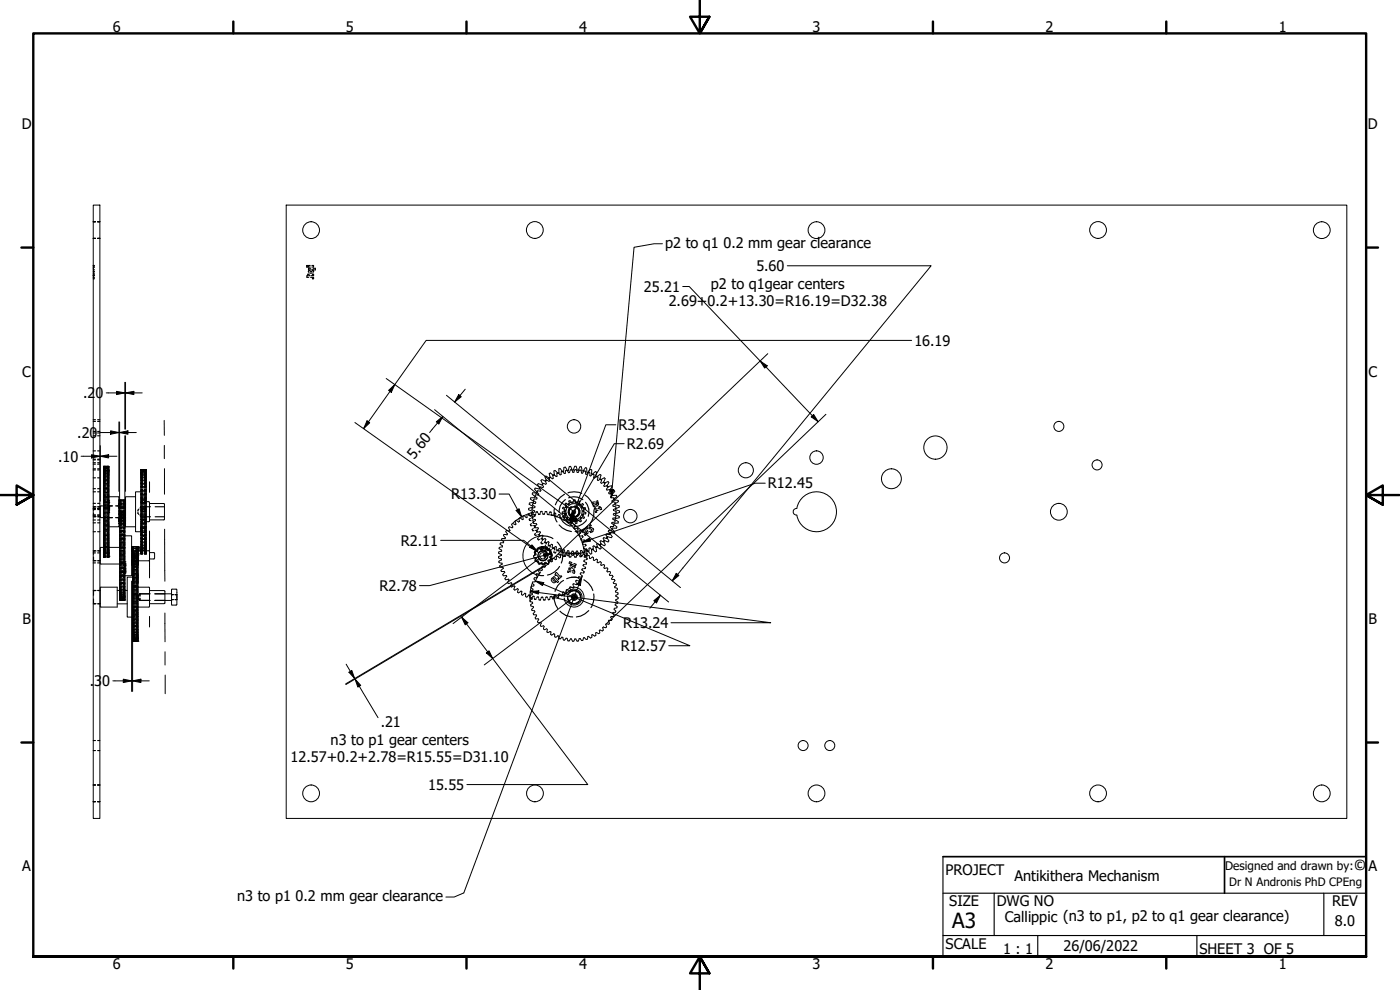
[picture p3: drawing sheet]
<svg xmlns="http://www.w3.org/2000/svg" width="420mm" height="297mm" viewBox="0 0 420 297" stroke-linecap="round" stroke-linejoin="round" font-family="sans-serif">
<defs><g id="words">
<text font-size="6.3" x="285.8" y="278.5">A3</text>
<text font-size="4.5" x="406.3" y="261.2">©</text>
<g font-size="4.4">
<text x="33.8" y="9.6">6</text>
<text x="103.8" y="9.6">5</text>
<text x="173.8" y="9.6">4</text>
<text x="243.8" y="9.6">3</text>
<text x="313.8" y="9.6">2</text>
<text x="383.8" y="9.6">1</text>
<text x="6.5" y="38.8">D</text>
<text x="410.5" y="38.8">D</text>
<text x="199.6" y="74.4">p2 to q1</text>
<text x="217.1" y="74.4">0.2 mm gear clearance</text>
<text x="227" y="81.3">5.60</text>
<text x="193.3" y="87.5">25.21</text>
<text x="213.4" y="86.7">p2 to q1gear centers</text>
<text x="200.7" y="91.9">2.69+0.2+13.30=R16.19=D32.38</text>
<text x="274.4" y="103.7">16.19</text>
<text x="6.7" y="113">C</text>
<text x="410.7" y="113">C</text>
<text x="25" y="119.5">.2</text>
<text x="28.7" y="119.5">0</text>
<text x="23.2" y="131.3">.20</text>
<text x="185.6" y="129.1">R3.54</text>
<text x="124.3" y="138" transform="rotate(-51 124.3 138)">5.60</text>
<text x="188.1" y="134.7">R2.69</text>
<text x="17.5" y="138.5">.10</text>
<text x="135.4" y="149.8">R13.30</text>
<text x="230.5" y="146.5">R12.45</text>
<text x="120.3" y="163.7">R2.11</text>
<text x="113.9" y="177.3">R2.78</text>
<text x="6.7" y="187.3">B</text>
<text x="187" y="188.5">R13.24</text>
<text x="410.7" y="187.3">B</text>
<text x="186.3" y="195.4">R12.57</text>
<text x="27" y="205.9">.</text>
<text x="28.3" y="205.9">3</text>
<text x="30.7" y="205.9">0</text>
<text x="114.3" y="218.2">.21</text>
<text x="99.2" y="223.5">n3 to p1 gear centers</text>
<text x="87.2" y="228.8">12.57+0.2+2.78=R15.55=D31.10</text>
<text x="128.5" y="237">15.55</text>
<text x="6.7" y="261.5">A</text>
<text x="283.8" y="262.4">PROJECT</text>
<text x="410.7" y="261.5">A</text>
<text x="304.5" y="264.3">Antikithera Mechanism</text>
<text x="71.2" y="270.4">n3 to p1</text>
<text x="88.7" y="270.4">0.2 mm gear clearance</text>
<text x="284.9" y="272">SIZE</text>
<text x="299.1" y="272">DWG NO</text>
<text x="399.8" y="271.9">REV</text>
<text x="301.6" y="276.5">Callippic (n3 to p1, p2 to q1 gear clearance)</text>
<text x="400.6" y="277.8">8.0</text>
<text x="283.8" y="284.7">SCALE</text>
<text x="301" y="286.3">1 : 1</text>
<text x="319.2" y="285.4">26/06/2022</text>
<text x="360" y="286.2">SHEET 3 OF 5</text>
<text x="33.8" y="290.6">6</text>
<text x="103.8" y="290.6">5</text>
<text x="173.8" y="290.6">4</text>
<text x="243.8" y="290.6">3</text>
<text x="313.8" y="290.6">2</text>
<text x="383.8" y="290.6">1</text>
</g>
<text font-size="3.6" x="367.7" y="261.2">Designed and drawn by:</text>
<text font-size="3.5" x="368.9" y="265.9">Dr N Andronis PhD CPEng</text>
</g></defs>
<!-- layer: Hidden (ANSI) -->
<g fill="none" stroke="#000" stroke-width=".34">
<path d="M28 79.7l.1 .1M28 66.5h.7M28 71.5h.7M28.1 80l-.1 .1M29.3 66.5h.7M29.3 71.5h.7M92 80l.1 .1M92.1 79.7l-.1 .1M92.2 79.7l.2 .1M92.4 80l-.2 .1M92.6 80v.1h.5M93.1 79.7h-.5v.1"/>
<path d="M93.6 79.7h.5v.1M94.1 80v.1h-.5M28 80.5l.1 .1M28 81h.1M28 83.2h.1M28 82.3l.1 .1M28 82.7h.1M28 81.5h.1M28 82.8h.1M28 82.6h.1M28.1 82.8v.1M28.1 83.5l-.1 .1"/>
<path d="M28.1 80.8v.3M28.1 81.3v.3M28.1 81.8l-.1 .1M28.1 82.5v.3M28.1 83v.3M92.1 83v.2h.6M92.2 82.7l-.1 .2M92.3 82.5l-.1 .2M92.5 82.3l-.1 .1M92.6 80.8l.1 .3M92.6 82.3l.1 .2M92.6 81.3l.1 .4"/>
<path d="M92.7 82.6l.3 .1M93 81.9h.7M93 81.1v.3M93.2 81.4h.4M93.2 83.2l.6 .1M93.3 81l-.3 .1M93.3 80.5l-.7 .1M93.5 81h.3M93.8 81.1h.1M93.8 82.6l-.4 .1M93.8 83.5l.1 .1M93.8 81.1l-.1 .3"/>
<path d="M93.9 82.3l-.1 .2M94 82.3l.1 .4M94 80.5l.7 .1M94.1 81.2l-.1 .5M94.1 83.2l-.1 .4M94.2 81l-.1 .1M94.7 80.8l-.3 .2M28 138.8h.7M28 138h.7M28 126.4h.7M28 129.4h.7M28 125.9h.7"/>
<path d="M28 129.9h.7M28 130.8h.7M28 137.8h.7M28 139.3h.7M28 135.3h.7M29.3 138.8h.7M29.3 138h.7M29.3 126.4h.7M29.3 129.4h.7M29.3 125.9h.7M29.3 129.9h.7M29.3 130.8h.7"/>
<path d="M29.3 137.8h.7M29.3 139.3h.7M29.3 135.3h.7M31.1 139.9h.5M32.1 139.9h.6M28 154.5h.7M28 156h.7M28 155.1h.7M28 152l.8 .1M28 152.6h.7M28 156.9h.7M28 141h.7"/>
<path d="M28 159.5h.7M28 147.6h.7M28 140.7h.7M28 146.6h.7M28 143.4h.7M28 152.9h.7M28 151h.7M28.1 154v.9M28.1 152.2v.9M28.2 155h.6M29.3 154.5h.7M29.3 156h.7"/>
<path d="M29.3 155.1h.7M29.3 152h.7M29.3 152.6h.7M29.3 156.9h.7M29.3 141h.7M29.3 159.5h.7M29.3 147.6h.7M29.3 140.7h.7M29.3 146.6h.7M29.3 143.4h.7M29.3 152.9h.7M29.3 151h.7"/>
<path d="M29.4 155h.6M31.1 155.3h.5M31.1 157h.5M31.1 146.1h.5M31.1 141.5h.5M31.1 142h.5M31.1 157.7h.5M31.1 154.5h.5M31.1 155.9h.5M31.1 151.5h.5M31.1 152.1h.5M31.1 155.6h.5"/>
<path d="M31.1 156.5h.5M31.1 151.8h2.6M31.1 155.3h2.6M31.1 151.2h.5M31.1 153.7h.5M31.1 159.8h.5M31.1 160h.5M31.1 158.7h.5M31.1 158.4h.5M31.1 158.5h.5M31.1 159.6h.5M31.1 157.4h.5"/>
<path d="M31.1 156.9h.5M31.1 158.1h.5M31.1 154.1h.5M31.1 155h.5M31.1 153h.5M31.1 152.6h.5M31.1 153.3h.5M31.1 150.5h.5M31.1 151.7h.5M31.1 150.1h.5M31.1 149.7h.5M31.1 149h.5"/>
<path d="M31.1 148.6h.5M31.1 148.3h.5M31.1 147.5h.5M31.1 147.3h.5M31.1 147h.5M31.1 147.1h.5M31.1 145.8h.5M31.1 144.8h.5M31.1 145.7h.5M31.1 145h.5M31.1 144.7h.5M31.1 143.6h.5"/>
<path d="M31.1 144.5h.5M31.1 144h.5M31.1 143.7h.5M31.1 142.6h.5M31.1 143.3h.5M31.1 143.1h.5M31.1 142.9h.5M31.1 141.7h.5M31.1 142.3h.5M31.1 142.2h.5M31.1 141h.5M31.1 141.6h.5"/>
<path d="M31.1 140.4h.5M31.1 140.8h.5M31.1 141.3h.5M31.1 140.1h.5M31.1 140.3h.5M31.1 140h.5M31.1 141.1h.5M31.1 141.2h.5M31.1 141.4h.5M31.1 141.9h.5M31.1 142.5h.5M31.1 142.7h.5"/>
<path d="M31.1 143.5h.5M31.1 144.2h.5M31.1 144.4h.5M31.1 145.2h.5M31.1 145.5h.5M31.1 146.7h.5M31.1 148h.5M31.1 149.4h.5M31.1 159.1h.5M32.1 155.3h.6M32.1 157h.6M32.1 146.1h.6"/>
<path d="M32.1 141.5h.6M32.1 142h.6M32.1 157.7h.6M32.1 154.5h.6M32.1 155.9h.6M32.1 151.5h.6M32.1 152.1h.6M32.1 155.6h.6M32.1 156.5h.6M32.1 151.2h.6M32.1 153.7h.6M32.1 159.8h.6"/>
<path d="M32.1 160h.6M32.1 158.7h.6M32.1 158.4h.6M32.1 158.5h.6M32.1 159.6h.6M32.1 157.4h.6M32.1 156.9h.6M32.1 158.1h.6M32.1 154.1h.6M32.1 155h.6M32.1 153h.6M32.1 152.6h.6"/>
<path d="M32.1 153.3h.6M32.1 150.5h.6M32.1 151.7h.6M32.1 150.1h.6M32.1 149.7h.6M32.1 149h.6M32.1 148.6h.6M32.1 148.3h.6M32.1 147.5h.6M32.1 147.3h.6M32.1 147h.6M32.1 147.1h.6"/>
<path d="M32.1 145.8h.6M32.1 144.8h.6M32.1 145.7h.6M32.1 145h.6M32.1 144.7h.6M32.1 143.6h.6M32.1 144.5h.6M32.1 144h.6M32.1 143.7h.6M32.1 142.6h.6M32.1 143.3h.6M32.1 143.1h.6"/>
<path d="M32.1 142.9h.6M32.1 141.7h.6M32.1 142.3h.6M32.1 142.2h.6M32.1 141h.6M32.1 141.6h.6M32.1 140.4h.6M32.1 140.8h.6M32.1 141.3h.6M32.1 140.1h.6M32.1 140.3h.6M32.1 140h.6"/>
<path d="M32.1 141.1h.6M32.1 141.2h.6M32.1 141.4h.6M32.1 141.9h.6M32.1 142.5h.6M32.1 142.7h.6M32.1 143.5h.6M32.1 144.2h.6M32.1 144.4h.6M32.1 145.2h.6M32.1 145.5h.6M32.1 146.7h.6"/>
<path d="M32.1 148h.6M32.1 149.4h.6M32.1 159.1h.6M32.6 150.6v.2M32.6 151v.5M32.6 151.5v.1M32.6 152.4v.1M32.6 150.3v.1M32.6 151.6v.2M32.6 151.9v.3M32.6 152.3v.1M32.6 152.5v.4"/>
<path d="M32.6 153.3v.4M32.6 150.9h.1M32.6 152.4h.1M32.6 152.3h.1M32.6 150.7h.1M32.6 150.8h.1M32.6 153.7h.1M32.6 150.3h.1M32.6 153.2h.1M32.6 152.8h.1M32.6 152h.1M32.6 151.6h.1"/>
<path d="M32.6 152.5h.1M34.7 151.8h3M34.7 155.3h3M35.7 155.3l.1 .1M35.7 156.1h.1M35.8 156.2h.1M35.7 155.4l.1 .3M35.7 155.4h.1M35.7 155.9h.1M35.8 155.6h.1M35.8 155.9h.1M35.7 156.2h.1"/>
<path d="M35.7 156.2h.7M35.7 155.5h.7M35.7 152.3h.7M35.7 150.9h.7M35.7 152.4h.7M35.7 157h.7M35.7 150h.7M35.7 154.3h.7M35.7 154.5h.7M35.7 153.4h.7M35.7 155.2h.7M35.7 154.2h.7"/>
<path d="M35.7 151.4h.7M35.7 151.2h.7M35.7 150.3h.7M35.7 151.3h.7M35.7 151.5h.7M35.7 151.1h.7M35.7 150.4h.7M35.7 152.1h.7M35.7 153.2h.7M35.7 153.8h.7M35.7 152.7h.7M35.7 156.5h.7"/>
<path d="M35.8 156h.6M35.8 155.9h.6M35.8 156.3h.6M35.8 155.9v.3M35.9 156.2h.5M35.9 155.3h.5M35.9 155.8h.5M35.9 157h.5M35.9 153.7h.5M35.9 154.4h.5M35.9 154.3h.5M35.9 154.5h.5"/>
<path d="M35.9 153.5h.5M35.9 153.6h.5M35.9 156.4h.5M35.9 154h.5M35.9 155.1h.5M35.9 159.8h.5M35.9 158.4h.5M35.9 159.6h.5M35.9 157.4h.5M35.9 156.9h.5M35.9 154.9h.5M35.9 159.5h.5"/>
<path d="M35.9 153.9h.5M35.9 156.7h.5M35.9 157.6h.5M35.9 158.7h.5M35.9 157.8h.5M35.9 155.6h.5M35.9 154.7h.5M35.9 154.8h.5M35.9 157.3h.5M35.9 157.5h.5M35.9 158.1h.5M35.9 159.4h.5"/>
<path d="M36.4 156l-.6 .1M37 156.2h.5M37 156.2h.7M37 155.3h.5M37 155.8h.5M37 156h.7M37 157h.5M37 153.7h.5M37 154.4h.5M37 154.3h.7M37 154.3h.5M37 154.5h.7"/>
<path d="M37 154.5h.5M37 153.5h.5M37 153.6h.5M37 156.4h.5M37 154.2h.7M37 154h.5M37 155.1h.5M37 155.2h.7M37 155.5h.7M37 159.8h.5M37 158.4h.5M37 159.6h.5"/>
<path d="M37 157.4h.5M37 156.9h.5M37 154.9h.5M37 159.5h.5M37 153.9h.5M37 156.7h.5M37 157.6h.5M37 158.7h.5M37 157.8h.5M37 155.6h.5M37 154.7h.5M37 154.8h.5"/>
<path d="M37 157.3h.5M37 157.5h.5M37 158.1h.5M37 159.4h.5M37 156.3h.7M37 152.3h.7M37 150.9h.7M37 152.4h.7M37 150h.7M37 153.4h.7M37 151.4h.7M37 151.2h.7"/>
<path d="M37 150.3h.7M37 151.3h.7M37 151.5h.7M37 151.1h.7M37 150.4h.7M37 152.1h.7M37 153.2h.7M37 153.8h.7M37 152.7h.7M37 156.5h.7M37.7 157h-.7M37.7 155.9h-.7"/>
<path d="M41.4 153.7l.3 .7M41.7 152.7l-.3 .7M42 152.4l.4-.4v1.1M42 154.7l.4 .4M42.3 158.6h.1M42.3 159.5v.3M42.3 158.9l.1 .1M42.3 157.4v.3M42.4 159.5h.1M42.3 159.4h.1M42.3 155.4h.5M42.3 157h.5"/>
<path d="M42.3 150.7h.5M42.3 142h.5M42.3 141.9h.5M42.3 154.5h.5M42.3 153.5h.5M42.3 154.2h.5M42.3 150.3h.5M42.3 151.1h.5M42.3 153.2h.5M42.3 155.2h.5M42.3 156.5h.5M42.3 151.5h.5"/>
<path d="M42.3 152.9h.5M42.3 152.5h.5M42.3 150.5h.5M42.3 149.7h.5M42.3 149h.5M42.3 147.4h.5M42.3 144.8h.5M42.3 145.7h.5M42.3 144.9h.5M42.3 144.7h.5M42.3 144h.5M42.3 143.7h.5"/>
<path d="M42.3 143.3h.5M42.3 143.1h.5M42.3 142.8h.5M42.3 141.7h.5M42.3 142.4h.5M42.3 141h.5M42.3 141.4h.5M42.3 141.3h.5M42.3 141.8h.5M42.3 142.5h.5M42.3 142.7h.5M42.3 143.5h.5"/>
<path d="M42.3 144.2h.5M42.3 144.4h.5M42.3 149.4h.5M42.3 148.5h.5M42.3 159.5h.5M42.3 157.1h.5M42.3 149.8h.5M42.3 146.3h.5M42.3 145.3h.5M42.3 145.1h.5M42.3 143h.5M42.3 142.1h.5"/>
<path d="M42.3 140.9h.5M42.3 142.2h.5M42.3 142.9h.5M42.3 145h.5M42.3 146h.5M42.3 146.8h.5M42.3 147.1h.5M42.3 146.9h.5M42.3 147.9h.5M42.3 148.2h.5M42.3 148.1h.5M42.3 147.2h.5"/>
<path d="M42.3 149.3h.5M42.3 148.4h.5M42.3 150.6h.5M42.3 151.9h.5M42.3 154.9h.5M42.3 153.9h.5M42.3 155.8h.5M42.3 156.3h.5M42.3 156.7h.5M42.3 157.6h.5M42.3 156.6h.5M42.3 158h.5"/>
<path d="M42.3 158.9h.5M42.3 157.9h.5M42.3 159.4h.5M42.3 159.2h.5M42.4 158.2l.4 .1M42.4 155.1h2.8M42.4 154v1.1M42.4 158v.4M42.4 158.8v.1M42.4 159.1v.1M42.4 159.4v.1M42.8 159.2h-.4"/>
<path d="M42.8 158.4h-.5l.1 .3M43.3 155.4h.6M43.3 157h.6M43.3 150.7h.6M43.3 142h.6M43.3 141.9h.6M43.3 158.3h.6M43.3 154.5h.6M43.3 153.5h.6M43.3 154.2h.6M43.3 150.3h.6M43.3 151.1h.6"/>
<path d="M43.3 153.2h.6M43.3 155.2h.6M43.3 156.5h.6M43.3 151.5h.6M43.3 152.9h.6M43.3 152.5h.6M43.3 158.4h.6M43.3 150.5h.6M43.3 149.7h.6M43.3 149h.6M43.3 147.4h.6M43.3 144.8h.6"/>
<path d="M43.3 145.7h.6M43.3 144.9h.6M43.3 144.7h.6M43.3 144h.6M43.3 143.7h.6M43.3 143.3h.6M43.3 143.1h.6M43.3 142.8h.6M43.3 141.7h.6M43.3 142.4h.6M43.3 141h.6M43.3 141.4h.6"/>
<path d="M43.3 141.3h.6M43.3 141.8h.6M43.3 142.5h.6M43.3 142.7h.6M43.3 143.5h.6M43.3 144.2h.6M43.3 144.4h.6M43.3 149.4h.6M43.3 159.2h.6M43.3 148.5h.6M43.3 159.5h.6M43.3 157.1h.6"/>
<path d="M43.3 149.8h.6M43.3 146.3h.6M43.3 145.3h.6M43.3 145.1h.6M43.3 143h.6M43.3 142.1h.6M43.3 140.9h.6M43.3 142.2h.6M43.3 142.9h.6M43.3 145h.6M43.3 146h.6M43.3 146.8h.6"/>
<path d="M43.3 147.1h.6M43.3 146.9h.6M43.3 147.9h.6M43.3 148.2h.6M43.3 148.1h.6M43.3 147.2h.6M43.3 149.3h.6M43.3 148.4h.6M43.3 150.6h.6M43.3 151.9h.6M43.3 154.9h.6M43.3 153.9h.6"/>
<path d="M43.3 155.8h.6M43.3 156.3h.6M43.3 156.7h.6M43.3 157.6h.6M43.3 156.6h.6M43.3 158h.6M43.3 158.9h.6M43.3 157.9h.6M43.3 159.4h.6M45.2 152l-2.9 .1M46.6 155.1h2.8M46.6 152h2.8"/>
<path d="M158.7 154.5l.1 .1M158.7 154.3v.1M158.9 154.6h.1M158.9 156l.4 .2M159.2 155.6l-.3 .3M159.3 157.6l.4 .1M159.4 154.8h.2M159.5 157.1l-.3 .4M159.7 156.2l.4 .2M159.7 154.8l.2 .2M159.9 155.1l-.4 .3M159.9 159.1l.4 .1"/>
<path d="M159.9 153.8l.2 .2M160 158.6l-.2 .4M160.1 157.7l.4 .1M160.1 156.5l-.2 .4M160.2 154.3l.2 .2M160.4 154.5h.1M160.6 158l-.3 .4M160.7 159.2h.4M160.8 154.2l-.2 .3M161 153.6l-.2 .3M161.1 153.6l.3 .2M161.2 147.6v.1"/>
<path d="M161.2 159.3l-.2 .4M161.2 147.7h.1M161.5 154.1l.3 .2M161.9 146.3h.1M162 146.4l-.1 .1M162.1 154l-.2 .3M162.4 153.4l-.2 .3M162.5 153.4l.2 .3M162.8 145.4h.1M162.9 145.1v.2M162.9 154l.2 .3M163.4 154l-.2 .3"/>
<path d="M163.8 144.3l-.1 .1M163.8 153.5l-.3 .2M163.9 144v.1M163.9 153.5l.2 .3M164 144.1l-.1 .2M164.2 154.1l.2 .3M164.8 154.2l-.3 .2M164.9 143.4l-.1 .1M165.1 143.2l-.1 .1M165.2 153.7l-.3 .2M165.3 153.7l.1 .3M165.5 154.3l.2 .3"/>
<path d="M166 142.6h.1M166 142.6h.2M166.1 154.4l-.3 .2M166.4 142.5l-.2 .1M166.4 152.5a5.3 5.3 0 0 0 .8 4.1M166.5 154l-.3 .2M166.6 154l.2 .3M166.8 154.6l.1 .4M167.3 141.9h.1M167.3 154.8l-.3 .2M167.4 142h.1M167.6 141.9l-.1 .1"/>
<path d="M167.8 157.5l.9 .9 1.4 .7 1.4 .4M167.9 154.4l-.3 .2M168 154.5l.1 .3M168 154.9a4.3 4.3 0 0 0 3.2 3M168.1 155.1v.3M168.6 155.3l-.4 .2M168.7 141.4v.1M168.8 153.9l.3 .2M168.8 141.5h.1M168.9 152.4l.2 .3M169 153.5l-.3 .3M169.1 155l-.3 .1"/>
<path d="M169.2 155.3l.1 .1M169.2 155.1l.1 .3M169.2 155.7l.1 .4M169.3 152.2l-.3 .1M169.3 154.9l-.1 .3M169.4 154.1l.3 .2M169.4 152.9l.2 .2M169.4 148.3l-1.2 .9-1 1.1-.5 1.2M169.6 155.3l-.3 .1M169.6 153.2l-.3 .2M169.7 149.9a4.1 4.1 0 0 0-1.8 3.9M169.7 151.2l.1 .3"/>
<path d="M169.7 154.4l-.2 .3M169.7 156l-.3 .1M169.8 151.1h.3M169.8 155.3h.4M169.9 151.8l.1 .3M170 152.2l-.4 .1M170.1 155.9v.4M170.2 156.4h.1M170.3 155.3l-.1 .4M170.3 155.7l-.3 .1M170.3 156.4l.1 .4M170.4 151.3l.3 .1"/>
<path d="M170.4 155.8v.3M170.4 147.9a5.3 5.3 0 0 1 4.2 .2M170.5 156.3l-.2 .1M170.6 149.4a4.2 4.2 0 0 1 4.3 .5M170.8 150.9v.4M170.8 156.7l-.3 .1M170.9 154a1.48 1.48 0 0 0 1.4 1.1 1.48 1.48 0 0 0 1.4-1.1M170.9 150.3l-.1 .4M170.9 153.1a1.42 1.42 0 0 1 1.4-1.1 1.42 1.42 0 0 1 1.4 1.1M171 150.3l.3 .1M171.1 155.9l-.3 .2M171.2 156l.1 .3"/>
<path d="M171.3 156.6l.1 .4M171.4 157.3v.3M171.4 156.5l-.3 .1M171.4 150.7l.3 .2M171.5 156.6v.4M171.6 152.3a1.47 1.47 0 0 0-.8 1.5 1.47 1.47 0 0 0 1.3 1.2M171.7 155.9v.3l.2-.1M171.8 155.8l.1 .2M171.8 155.6l-.2-.2 .1 .3M171.8 156.7l-.3 .3M171.8 157.6l-.4 .1M172 156h.1"/>
<path d="M172 150.6l-.2 .3M172 155.3a1.71 1.71 0 0 1-1.4-1.4 1.71 1.71 0 0 1 .8-1.9 1.71 1.71 0 0 0-.8 1.9 1.71 1.71 0 0 0 1.5 1.4M172.1 155.7v.3M172.1 155.6v-.2l.2 .2M172.2 156.1l-.2 .1M172.2 156.2l-.2 .3M172.3 155.7v.3M172.3 156.2l.2 .3M172.3 150l-.2 .3M172.3 158.2v.4M172.3 158.6h.4M172.4 150l.2 .3"/>
<path d="M172.5 156.2h.1M172.5 152.1a1.41 1.41 0 0 1 1.2 1.2 1.41 1.41 0 0 1-.7 1.5M172.5 155.4v.1M172.5 156.3h.1M172.5 157.5h-.4M172.5 151.8a1.71 1.71 0 0 1 1.5 1.4 1.71 1.71 0 0 1-.9 1.9 1.71 1.71 0 0 0 .9-1.9 1.71 1.71 0 0 0-1.5-1.4zM172.5 157.6v.3M172.6 155.3h.1M172.6 156.2h.1M172.6 155.5h.1M172.6 155.9h.1M172.6 156.8l.3 .2"/>
<path d="M172.7 155.9l.1 .1M172.7 156.4h.1M172.7 150.6l.1 .3M172.7 155.8v.1M172.8 155.5h.1M172.8 155.4l.1 .1M172.8 156.3v.1M172.8 156.2h-.1M172.8 155.7v.1M172.8 155.6v.1M172.8 156l.1 .1M172.9 156.1v.1"/>
<path d="M173 155.6v.1M173 155.7l-.1 .2M173 156v.1M173 156.2l-.1 .1M173 156.1v.1M173 158.5h.4M173.1 156.7l-.1 .3M173.1 159.7h.4M173.2 159.2l-.1 .4M173.2 150.7l-.3 .2M173.3 156l-.1 .4M173.4 156l.3 .2"/>
<path d="M173.4 158.6v.3M173.7 150.3l-.3 .2M173.8 159.6l.4 .1M173.9 151v.4M173.9 150.4v.3M173.9 156.4l.3 .1M174.2 155.4v.4M174.2 159.8l-.1 .3M174.3 151.4l-.4 .1M174.3 155.3h.3M174.3 156.1v.3M174.7 152.3l.3 .1"/>
<path d="M174.8 151.9l-.2 .3M174.8 154.5l.2 .3M174.8 159.4l.2 .4M174.9 151.2h-.3M174.9 155.4h.4M174.9 159.2l.4 .3M175 153.4l.3 .2M175 151.3l-.1 .3M175.2 154.2l-.4 .2M175.2 155l.1 .3M175.2 153l-.2 .3M175.3 152.3l.3 .2"/>
<path d="M175.5 159.7l.3 .3M175.5 153.7l.3 .2M175.5 158.8l.1 .3M175.6 148.5a5.7 5.7 0 0 1 2.5 3.4M175.6 158.7l.2-.1 .2 .2M175.7 152.6l-.2 .3M175.7 150.7a4.3 4.3 0 0 1 .8 4.2M175.7 159.2l.2 .3M175.8 154l-.3 .2M176 159.6l-.1 .4M176 155.9a4.2 4.2 0 0 1-3.7 2.1M176.2 159.1l.3 .5"/>
<path d="M176.2 158.5l.3 .1M176.4 157.8a5.7 5.7 0 0 1-3.8 1.7M176.4 158l-.3 .4M176.5 159.8l-.3 .3M176.8 158.6l.4 .1M177 158.1l-.2 .1h.2M177.1 159.4v.2M177.1 158.3h.4M177.2 159.7h.3M177.3 157.5l-.5 .2M177.3 159.4h-.1M177.3 157.6l-.1 .3"/>
<path d="M177.4 158.7l.2 .3M177.6 159.2l-.2 .1M177.8 158.4l.3 .5M178 151v.2l.4-.2M178.1 159.2l-.4 .4M178.2 153a5.4 5.4 0 0 1-1.1 4M178.2 151.9l.1 .1h.3M178.4 150.6l-.5 .2M178.4 151.5l-.2 .3M178.5 152.4v.5M178.6 152.4l.2 .1M178.6 153.3l.3 .4"/>
<path d="M178.7 150.9h.4l.1 .2M178.8 152.6l.4 .1M178.9 150.4l.5-.1v.1M178.9 151.4l-.3 .1M179 153.5l-.1 .2M179.2 151.2l-.1 .1M179.2 151.1h.1M179.2 142.9l-.2 .1M179.4 150.8v.1M179.5 151.6l-.6 .3M179.5 150.6l-.1 .1M179.5 153.1l-.5 .3"/>
<path d="M179.5 151l.1 .5M179.8 152v.2M179.8 152.3l-.3 .3M180 152l.1 .1M180.1 143.8l.3 .1M180.1 152.2l.2 .1M180.3 152.3l.2 .2M180.5 152.7l-.5 .2M181.2 144.7v.1M181.3 144.9l.1 .1M181.4 144.9v.1M181.5 144.9h.1"/>
<path d="M182.2 145.7v.2M182.2 146l.2 .1M183 146.9v.2M183.1 147.2v.1M183.7 148.3v.1M183.7 148.4l.1 .1M183.8 148.2l-.1 .1M184.2 149.8h.1M184.3 149.6l-.1 .2M184.7 151.1l-.1 .1M28 165.9h.7M28 165.3h.8"/>
<path d="M28 168.3h.7M28 168.9h.7M28 177.2h.7M28.1 167.2v.9M28.1 179.7v1.3M28.1 165.4v.9M28.1 177.3v1.3M28.2 168.2h.6M28.3 165.3h-.1M28.8 177.2h-.6M29.3 165.9h.7M29.3 165.3h.7"/>
<path d="M29.3 168.3h.7M29.3 168.9h.7M29.3 177.2h.7M29.4 168.2h.6M29.4 177.2h.6M31.1 167.1l.5 .1M31.1 165.9h.5M31.1 166h.5M31.1 165.8h.5M31.1 166.9h.5M31.1 167.1h.5M31.1 167h.5"/>
<path d="M31.1 164.4h.5M31.1 165.5h.5M31.1 165h.5M31.1 164.9h.5M31.1 164h.5M31.1 163.4h.5M31.1 163.1h.5M31.1 163.7h.5M31.1 162.4h.5M31.1 162.1h.5M31.1 162.6h.5M31.1 163.5h.5"/>
<path d="M31.1 161.3h.5M31.1 161h.5M31.1 162.3h.5M31.1 160.4h.5M31.1 161.6h.5M31.1 161.9h.5M31.1 162.7h.5M31.1 162.9h.5M31.1 163.6h.5M31.1 163.8h.5M31.1 164.6h.5M31.1 165.2h.5"/>
<path d="M31.1 166.4h.5M31.1 165.7h.5M31.1 166.8h.5M31.1 166.5h.5M31.6 165.9h-.5v.2h.5M31.6 165.6h-.5v.2h.5M31.6 165.2l-.5-.1v.2h.5M31.6 164.7h-.5v.3l.5 .1M31.6 164.2h-.5v.3h.5M31.6 166.7h-.5v.4M31.6 166.2h-.5v.4l.5 .1M32.1 165.9h.6v.2h-.6"/>
<path d="M32.1 165.9h.6M32.1 166h.6M32.1 165.6h.6v.2h-.6M32.1 165.8h.6M32.1 165.2l.6-.1v.2h-.6M32.1 166.9h.6M32.1 167.1h.6M32.1 167h.6M32.1 164.4h.6M32.1 164.7h.6v.3l-.6 .1M32.1 164.2h.6v.3h-.6M32.1 165.5h.6"/>
<path d="M32.1 165h.6M32.1 166.7h.6v.4M32.1 164.9h.6M32.1 164h.6M32.1 163.4h.6M32.1 163.1h.6M32.1 163.7h.6M32.1 162.4h.6M32.1 162.1h.6M32.1 162.6h.6M32.1 163.5h.6M32.1 161.3h.6"/>
<path d="M32.1 161h.6M32.1 162.3h.6M32.1 160.4h.6M32.1 161.6h.6M32.1 161.9h.6M32.1 162.7h.6M32.1 162.9h.6M32.1 163.6h.6M32.1 163.8h.6M32.1 166.2h.6v.4l-.6 .1M32.1 164.6h.6M32.1 165.2h.6"/>
<path d="M32.1 166.4h.6M32.1 165.7h.6M32.1 166.8h.6M32.1 166.5h.6M32.7 167.1l-.6 .1M35.9 165.8h.5M35.9 167.1h.5M35.9 169.7h.5M35.9 163.4h.5M35.9 162h.5M35.9 179.1h.5M35.9 171.9h.5"/>
<path d="M35.9 170.6h.5M35.9 179.9h.5M35.9 164.7h.5M35.9 164.2h.5M35.9 165.1h.5M35.9 164.5h.5M35.9 168.4h.5M35.9 168.9h.5M35.9 178.2h.5M35.9 166.1h.5M35.9 163.7h.5M35.9 162.4h.5"/>
<path d="M35.9 166.8h.5M35.9 166.5h.5M35.9 165.5h.5M35.9 160.5h.5M35.9 163.3h.5M35.9 171.6h.5M35.9 171h.5M35.9 169.4h.5M35.9 169.2h.5M35.9 170.3h.5M35.9 168.1h.5M35.9 167.8h.5"/>
<path d="M35.9 167.5h.5M35.9 163h.5M35.9 161.7h.5M35.9 161.1h.5M35.9 160.9h.5M35.9 160.6h.5M35.9 160.8h.5M35.9 161.6h.5M35.9 162.8h.5M35.9 171.5h.5M35.9 172.6h.5M35.9 173.8h.5"/>
<path d="M35.9 174.8h.5M35.9 175h.5M35.9 175.8h.5M35.9 176h.5M35.9 176.6h.5M35.9 176.8h.5M35.9 177.3h.5M35.9 177.5h.5M35.9 178h.5M35.9 178.1h.5M35.9 178.5h.5M35.9 178.6h.5"/>
<path d="M35.9 178.8h.5M35.9 178.9h.5M35.9 179h.5M35.9 179.7h.5M35.9 178.7h.5M35.9 179.3h.5M35.9 179.6h.5M35.9 178.3h.5M35.9 177.7h.5M35.9 177.6h.5M35.9 177h.5M35.9 176.9h.5"/>
<path d="M35.9 176.3h.5M35.9 176.1h.5M35.9 176.4h.5M35.9 177.1h.5M35.9 175.4h.5M35.9 175.1h.5M35.9 176.2h.5M35.9 174.4h.5M35.9 174.1h.5M35.9 174.3h.5M35.9 175.2h.5M35.9 173.3h.5"/>
<path d="M35.9 173h.5M35.9 173.2h.5M35.9 172.2h.5M35.9 172.8h.5M35.9 170.7h.5M37 165.8h.5M37 167.1h.5M37 169.7h.5M37 163.4h.5M37 162h.5M37 179.1h.5M37 171.9h.5"/>
<path d="M37 170.6h.5M37 179.9h.5M37 164.7h.5M37 164.2h.5M37 165.1h.5M37 164.5h.5M37 168.4h.5M37 168.9h.5M37 178.2h.5M37 166.1h.5M37 163.7h.5M37 162.4h.5"/>
<path d="M37 166.8h.5M37 166.5h.5M37 165.5h.5M37 160.5h.5M37 163.3h.5M37 171.6h.5M37 171h.5M37 169.4h.5M37 169.2h.5M37 170.3h.5M37 168.1h.5M37 167.8h.5"/>
<path d="M37 167.5h.5M37 163h.5M37 161.7h.5M37 161.1h.5M37 160.9h.5M37 160.6h.5M37 160.8h.5M37 161.6h.5M37 162.8h.5M37 171.5h.5M37 172.6h.5M37 173.8h.5"/>
<path d="M37 174.8h.5M37 175h.5M37 175.8h.5M37 176h.5M37 176.6h.5M37 176.8h.5M37 177.3h.5M37 177.5h.5M37 178h.5M37 178.1h.5M37 178.5h.5M37 178.6h.5"/>
<path d="M37 178.8h.5M37 178.9h.5M37 179h.5M37 179.7h.5M37 178.7h.5M37 179.3h.5M37 179.6h.5M37 178.3h.5M37 177.7h.5M37 177.6h.5M37 177h.5M37 176.9h.5"/>
<path d="M37 176.3h.5M37 176.1h.5M37 176.4h.5M37 177.1h.5M37 175.4h.5M37 175.1h.5M37 176.2h.5M37 174.4h.5M37 174.1h.5M37 174.3h.5M37 175.2h.5M37 173.3h.5"/>
<path d="M37 173h.5M37 173.2h.5M37 172.2h.5M37 172.8h.5M37 170.7h.5M37.4 168.8v.2M37.4 169.1v.1M37.4 171.9v.1M37.4 169.6h.1M37.4 169.2v.1M37.4 169v.1M37.4 169.4v.4"/>
<path d="M37.4 170.1v.7M37.4 171.2v.4M37.4 171.4h.1M37.4 171.1h.1M37.4 170.5h.1M37.4 170.4h.1M37.4 170h.1M37.4 171.8v.1M37.4 168.6v.1M39.5 165.9h.8M39.5 165.3h.6M39.5 167h.8"/>
<path d="M39.5 164.8h.6M39.5 164.3h.6M39.5 164.2h.6M39.5 165h.6M39.5 165.5h.6M39.5 164.7h.6M39.5 168.3h.6M39.5 168.4h.6M39.5 168.8h.6M39.5 168.9h.8M39.5 168.7h.8M39.5 169.5h.6"/>
<path d="M39.5 168h.8M39.5 168.1h.6M39.5 168.9h.6M39.5 167.3h.8M39.5 166.2h.8M39.8 165.9v.1M39.8 166h.5M39.8 166.9h.5M39.8 167.1h.5M39.8 170.6h.5M39.8 179.9h.5M39.8 166.4h.5"/>
<path d="M39.8 166.5h.5M39.8 166.4v.2h.5M39.8 169.7h.5M39.8 169.2l.5 .1M39.8 168v.6h.5M39.8 171.4h.5M39.8 171.6h.5M39.8 170.4h.5M39.8 169.2h.5M39.8 170.2h.5M39.8 167.5h.5M39.8 171.5h.5"/>
<path d="M39.8 172.6h.5M39.8 175.1h.5M39.8 177.3h.5M39.8 178.9h.5M39.8 179.6h.5M39.8 178.3h.5M39.8 177.6h.5M39.8 178.6h.5M39.8 176.9h.5M39.8 176h.5M39.8 176.2h.5M39.8 175.2h.5"/>
<path d="M39.8 173.3h.5M39.8 170.7h.5M39.8 173.6h.5M39.8 173h.5M39.8 172.7h.5M39.8 171.8h.5M39.8 172.2h.5M39.8 173.8h.5M39.8 171.2h.5M39.8 174.6h.5M39.8 179.3h.5M39.8 177.9h.5"/>
<path d="M39.8 176.3h.5M39.8 175.5h.5M39.8 176.5h.5M39.8 174.7h.5M39.8 174.2h.5M39.8 173.9h.5M39.8 172.4h.5M39.8 170.3h.5M39.8 167.9h.5M39.8 168.5h.5M39.8 167.2h.5M39.8 167.6h.5"/>
<path d="M39.8 167.3v.5M39.8 168.8v.3M39.8 167.4h.5M39.8 168.4h.5M39.8 169h.5M40.3 166.8h-.5v.4h.5M40.3 168.7l-.8 .1M40.3 169.1h-.8M40.3 168.2h-.8M40.3 166.7h-.8M40.3 167.8h-.8M40.3 166.3l-.8 .1"/>
<path d="M40.3 166.1l-.5 .2 .5-.1M40.3 169.4l-.5 .1M40.8 165.9h.7M40.8 165.3h.7M40.8 167h.7M40.8 164.8h.7M40.8 164.3h.7M40.8 164.2h.7M40.8 165h.7M40.8 165.5h.7M40.8 164.7h.7M40.8 168.3h.7"/>
<path d="M40.8 168.4h.7M40.8 168.8h.7M40.8 168.9h.7M40.8 168.7h.7M40.8 169.1h.7M40.8 169.5h.7M40.8 168.2h.7M40.8 168h.7M40.8 168.1h.7M40.8 167.3h.7M40.8 166.7h.7M40.8 167.8h.7"/>
<path d="M40.8 166.2h.7M40.8 166.4h.7M40.9 166.9h.5M40.9 167.1h.5M40.9 166.8h.5v.4h-.5M40.9 170.6h.5M40.9 179.9h.5M40.9 166.1h.5v.2l-.5-.1M40.9 169.4l.5 .1M40.9 166.4h.5M40.9 166.5h.5M40.9 169.7h.5"/>
<path d="M40.9 171.4h.5M40.9 171.6h.5M40.9 170.4h.5M40.9 169.2h.5M40.9 170.2h.5M40.9 167.5h.5M40.9 171.5h.5M40.9 172.6h.5M40.9 175.1h.5M40.9 177.3h.5M40.9 178.9h.5M40.9 179.6h.5"/>
<path d="M40.9 178.3h.5M40.9 177.6h.5M40.9 178.6h.5M40.9 176.9h.5M40.9 176h.5M40.9 176.2h.5M40.9 175.2h.5M40.9 173.3h.5M40.9 170.7h.5M40.9 173.6h.5M40.9 173h.5M40.9 172.7h.5"/>
<path d="M40.9 171.8h.5M40.9 172.2h.5M40.9 173.8h.5M40.9 171.2h.5M40.9 174.6h.5M40.9 179.3h.5M40.9 177.9h.5M40.9 176.3h.5M40.9 175.5h.5M40.9 176.5h.5M40.9 174.7h.5M40.9 174.2h.5"/>
<path d="M40.9 173.9h.5M40.9 172.4h.5M40.9 170.3h.5M40.9 167.9h.5M40.9 168.5h.5M40.9 167.2h.5M40.9 167.6h.5M40.9 167.4h.5M40.9 168.4h.5M40.9 169h.5M41.3 173.2l.1 .1M41.3 173.3h.1"/>
<path d="M41.3 171.9l.1 .1M41.3 172.2h.1M41.3 172.4v.1M41.3 172.7h.1M41.3 174.8h.1M41.3 174.4h.1M41.3 174.1h.1M41.3 174.5h.1M41.3 171.7v.1M41.3 172v.1M41.3 172.2v.1M41.3 172.7v.1"/>
<path d="M41.3 172.9v.2M41.3 173.3v.3M41.3 173.8v.3M41.3 174.7l.1 .2M41.4 164.8v.3M41.4 165.2v.1M41.4 165.9v.1M41.4 166h-.5M41.4 164.2l.1 .3M41.4 165.1v.1M41.4 165.3h.1M41.4 165.4v.1"/>
<path d="M41.4 166.4v.3l-.5-.1M41.4 167.3v.5M41.4 168v.6h-.5M41.4 168.8v.3M41.4 169.2v.2l-.5-.1M41.4 174.3l-.1 .4M41.4 172.5l-.1 .1M41.4 164.4h.1M41.4 164.2h.1M41.4 165.1h.1M41.4 164.9h.1M41.4 164.5h.1"/>
<path d="M41.4 165h.1M41.5 179.3l.2 .5M41.7 178.5l-.2 .5zM41.8 180l.2 .2M42 178.2v.6M42 179.5v.7M42 178.2l-.2 .1M42 178.2h3M42.3 160.2h.1M42.3 160.3h.1M42.3 160h.1M42.3 166.1l.5 .1"/>
<path d="M42.3 166.1h.1M42.3 165.9v.1M42.3 165.9h.5M42.3 166h.5M42.3 166.1h.5M42.3 163.3h.5M42.3 164.4h.5M42.3 164.8h.5M42.3 164.3h.5M42.3 165h.5M42.3 165.2h.5M42.3 164.5h.5"/>
<path d="M42.3 164.7h.5M42.3 164.9h.5M42.3 164h.5M42.3 162.3h.5M42.3 162.6h.5M42.3 163.5h.5M42.3 161.3h.5M42.3 160.4h.5M42.3 161.5h.5M42.3 161.8h.5M42.3 163.8h.5M42.3 165.6h.5"/>
<path d="M42.3 163.9h.5M42.3 165.5h.5M42.3 165.4v.3M42.3 166v.1M42.3 164.1h.5M42.3 162.7h.5M42.3 162.5h.5M42.3 160.1h.5M42.3 160.3h.5M42.3 160.5h.5M42.3 162.2h.5M42.3 163.1h.5"/>
<path d="M42.4 160.3l-.1 .3h.5M42.8 165.8l-.5 .1M42.8 165.3h-.5h.5M43.3 165.9h.6M43.3 166h.6M43.3 166.1h.6M43.3 165.8l.6 .1M43.3 165.3h.6h-.6M43.3 163.3h.6M43.3 164.4h.6M43.3 164.8h.6M43.3 164.3h.6"/>
<path d="M43.3 165h.6M43.3 165.2h.6M43.3 164.5h.6M43.3 164.7h.6M43.3 164.9h.6M43.3 164h.6M43.3 162.3h.6M43.3 162.6h.6M43.3 163.5h.6M43.3 161.3h.6M43.3 160.4h.6M43.3 161.5h.6"/>
<path d="M43.3 161.8h.6M43.3 163.8h.6M43.3 165.6h.6M43.3 163.9h.6M43.3 165.5h.6M43.3 164.1h.6M43.3 162.7h.6M43.3 162.5h.6M43.3 160.6h.6M43.3 160.1h.6M43.3 160.3h.6M43.3 160.5h.6"/>
<path d="M43.3 162.2h.6M43.3 163.1h.6M43.9 166.1l-.6 .1M43.9 165.9v.1M43.9 166.1h.1M43.9 165.4v.3M43.9 166v.1M46.5 178.2h3M51.5 179.9h.5M51.5 178.4h.5M52.5 179.9h.6M52.5 178.4h.6"/>
<path d="M159.7 179.2l-.1 .2M160.1 178.9l-.2 .1M160.1 178.9l.2 .3M160.4 179.5l.1 .3M160.6 167.6a2.45 2.45 0 0 0 3.4 1.4M160.6 160.6h.4M160.7 160l-.2 .4M160.9 172.4l2.3 .3M160.9 179.6l-.2 .3M161.3 179.1l-.2 .3M161.4 160.5h.5M161.5 179.1l.1 .3"/>
<path d="M161.5 166.7a1.41 1.41 0 0 0 .9 1.4 1.41 1.41 0 0 0 1.6-.4M161.5 167.2a1.48 1.48 0 0 0 1.4 1.1 1.48 1.48 0 0 0 1.4-1.1M161.5 166.3a1.42 1.42 0 0 1 1.4-1 1.42 1.42 0 0 1 1.4 1M161.5 161.3l-.1 .5M161.7 179.7l.2 .3M161.8 165.8a1.41 1.41 0 0 1 1.7-.4 1.41 1.41 0 0 1 .8 1.5M161.9 161.8l-.4 .1M161.9 160.6l-.1 .4M162.3 179.7l-.2 .3M162.6 162.5l-.1 .5M162.6 179.2l-.2 .3M162.7 179.2l.3 .3"/>
<path d="M162.8 161.7h-.5M162.9 161.7l-.2 .5M162.9 160.8l1.3 .1 1.7 .7M163 163l-.4 .1M163.1 179.8l.2 .2M163.4 164.3a2.41 2.41 0 0 0-3 2.3M163.7 179.7l-.3 .3M163.7 163.6v.5M163.8 162.7l-.4 .1M163.9 162.8l-.1 .5M164 179.1l-.3 .3M164 179.1l.3 .3"/>
<path d="M164.2 164l-.5 .2M164.3 164.7a2.38 2.38 0 0 1 .5 3.6M164.5 179.7l.2 .2M164.9 163.7l-.4 .1M164.9 164.6l.1 .4M165 179.6l-.2 .3M165.1 163.7v.5M165.2 179l-.1 .3M165.4 179l.2 .2M165.5 164.9l-.4 .2M165.8 179.4l.3 .2M166.2 164.5l-.4 .2"/>
<path d="M166.3 164.5l.1 .5M166.3 165.4l.1 .4M166.3 178.5v1.5l.5 1.5 .6 1.1M166.3 179.3l-.1 .3M166.5 178.7l-.1 .3M166.6 178.6l.3 .2M166.9 165.6l-.4 .3M167.1 179.1l.3 .2M167.2 162.6l1.1 1.5 .5 1.3M167.5 165.1l-.4 .2M167.6 165.2l.2 .4M167.6 178.9l-.1 .3"/>
<path d="M167.7 178.3l-.1 .3M167.7 166l.2 .4M167.8 178.2l.3 .2M167.9 170a5.5 5.5 0 0 1-3.6 2.5M168.4 166.2l-.4 .3M168.4 178.5l.3 .2M168.9 178.3l-.1 .4M168.9 177.7l-.1 .3M168.9 166.7l-.5 2.2M168.9 165.6l-.3 .3M169 177.6l.3 .1M169 165.6l.2 .5"/>
<path d="M169.1 174.1a5.3 5.3 0 0 0-2.5 3.3M169.2 166.4l.2 .5M169.3 179.4l.1 .6M169.4 178.3l-.1 .6M169.6 178h.3M169.9 166.6l-.4 .3M170 177v.4M170.1 177.7l-.1 .3M170.1 176.9l.3 .1M170.3 178.9a1.99 1.99 0 0 0 1.2 2.1 1.99 1.99 0 0 0 2.3-.5M170.4 178.9a1.89 1.89 0 0 0 1.1 2 1.89 1.89 0 0 0 2.2-.4M170.4 178.5a2 2 0 0 1 1.9-1.3 2 2 0 0 1 1.9 1.3"/>
<path d="M170.4 165.9l-.3 .3M170.4 179.8a1.94 1.94 0 0 0 1.9 1.4 1.94 1.94 0 0 0 1.9-1.4M170.5 171.2l-.1 .5M170.5 165.9l.2 .4M170.7 171.6l-.1 .1M170.7 177.2l.4 .1M170.8 166.7l.2 .4M170.8 171.5l.5 .1M170.9 177.8a1.91 1.91 0 0 1 2.2-.5 1.91 1.91 0 0 1 1.1 2.1 1.92 1.92 0 0 0-1.1-2 1.92 1.92 0 0 0-2.2 .5M170.9 168.8l.1 .3M170.9 168.7l.7 .1M170.9 170.5l-.3 .3"/>
<path d="M171 176.2l.1 .4M171 170.8l.3 .3M171 170.5l.1 .2M171.1 176.1l.4 .1M171.1 166l-.2 .1M171.2 176.9v.3M171.2 169.1l.1 .2M171.2 169.4v.5M171.2 166h.2M171.4 170.2l.6 .3M171.4 166.8l-.2 .3M171.5 178.6l.5-.4h.6l.5 .4 .2 .6-.2 .5-.5 .4h-.6l-.5-.4"/>
<path d="M171.6 169.4v.3M171.6 169.4h.3M171.7 169.8l.3 .2M171.7 171.2h.3M171.7 176.3h.4M171.8 179.2l.2-.5h.5l.3 .4-.2 .4M171.8 171.8l.6 .1M171.9 166.1l-.3 .3M172 175.3v.3M172 166.1l.2 .3M172 175.2h.4M172.1 169.5l.2 .2"/>
<path d="M172.2 175.9v.4M172.2 171l-.1 .1M172.3 169.1l.5 .3M172.3 171.1l.1 .1M172.3 169.8l-.1 .2M172.3 166.1h.1M172.4 171.3v.2M172.4 166.8l.2 .4M172.5 171.6h.1M172.5 178.8h-.5l-.2 .4 .2 .4h.5M172.5 165.9l-.2 .1M172.5 171.6v.1"/>
<path d="M172.6 170l-.3 .4M172.6 165.9h.2M172.7 175.3h.4M172.8 174.3l.1 .4M172.8 169.6l-.2 .3M172.9 174.2h.4M173 166.8l-.2 .4M173.1 174.9v.3M173.4 166l-.3 .4M173.4 166l.3 .4M173.6 173.2l.1 .4M173.8 160.8h.4"/>
<path d="M173.9 166l-.2 .1M173.9 173.8l.1 .3M173.9 160.3l-.1 .4M173.9 174.2l-.4 .1M173.9 166.7l.3 .3M174 173.1h-.4M174 166l.1 .1M174.2 172.1l.1 .3M174.2 173.5a5.6 5.6 0 0 0-4.1 .1M174.4 162h.4M174.5 160.8l.3 .1M174.5 161.5l-.1 .3"/>
<path d="M174.5 172.6l.2 .4M174.6 171.9l-.4 .1M174.6 166.6l-.2 .4M174.6 173l-.3 .1M174.7 170.8l.2 .4M174.8 165.8l-.2 .4M174.8 163.2l.4 .1M174.9 161l-.1 .3M174.9 165.8l.4 .3M175 162.8l-.2 .3M175 170.6l-.3 .2M175 169.6l.3 .3"/>
<path d="M175 162l.4 .2M175.1 171.4l.2 .3M175.1 164.5l.4 .1M175.2 174a5.3 5.3 0 0 1 2.7 3.2M175.2 171.8l-.3 .1M175.3 168.3l.2 .3M175.3 160.3l.4 .3M175.3 164.1l-.2 .2M175.3 167l.3 .2M175.3 165.7v.1M175.4 169.4l-.4 .1M175.4 166.8v.1"/>
<path d="M175.4 162.2l-.1 .4M175.5 166.4l.1 .3M175.5 163.4l.3 .1M175.5 165.4l-.2 .2M175.5 170.1l.2 .3M175.6 168l-.3 .2M175.6 166.7l-.1 .1M175.7 170.5l-.4 .1M175.8 164.7l.3 .1M175.8 168.7l.2 .3M175.9 163.6l-.3 .3M175.9 167.4l.3 .2"/>
<path d="M176 169.1l-.3 .2M176 160.2l-.1 .2M176.1 165v.1M176.1 166.1v.1M176.1 166.4v.1M176.2 167.8l-.3 .1M176.5 165.3l-.2 .1M176.5 165.3v.1M176.5 165.4v.1M177.7 164.8l-.1 .1M177.8 164.8h.1M177.9 164.8v.1"/>
<path d="M178.2 178.2a5.7 5.7 0 0 1-.9 4.1M178.9 164.2h-.1M179 164.1h.2M180.1 163.3v.2M180.3 163.1l-.1 .1M181.2 162.3l-.1 .1M181.2 162.5h.1M181.3 162.2h.1M182.2 161.1v.3M183 160v.1M183 160.1v.1M28 181.2h.7"/>
<path d="M28.2 181.1h.6M29.3 181.2h.7M29.4 181.1h.6M35.9 180h.5M37 180h.5M39.8 184.5h.5M39.8 185.7h.5M39.8 186.7h.5M39.8 187.7h.5M39.8 188.7h.5M39.8 188.9h.5M39.8 189.5h.5"/>
<path d="M39.8 189.6h.5M39.8 190.1h.5M39.8 190.3h.5M39.8 190.7h.5M39.8 190.9h.5M39.8 191.2h.5M39.8 191.3h.5M39.8 191.5h.5M39.8 191.7h.5M39.8 192.3h.5M39.8 191.6h.5M39.8 192.1h.5"/>
<path d="M39.8 191.4h.5M39.8 191.9h.5M39.8 191h.5M39.8 191.8h.5M39.8 190.6h.5M39.8 190.4h.5M39.8 189.9h.5M39.8 189.8h.5M39.8 189.2h.5M39.8 189h.5M39.8 189.3h.5M39.8 188.4h.5"/>
<path d="M39.8 188.1h.5M39.8 189.1h.5M39.8 187.4h.5M39.8 187.1h.5M39.8 187.3h.5M39.8 186.4h.5M39.8 186.1h.5M39.8 186.2h.5M39.8 187h.5M39.8 185.2h.5M39.8 185h.5M39.8 185.9h.5"/>
<path d="M39.8 184.1h.5M39.8 183.8h.5M39.8 183.7h.5M39.8 184.6h.5M39.8 182.8h.5M39.8 182.5h.5M39.8 182.4h.5M39.8 183.4h.5M39.8 181.6h.5M39.8 181.2h.5M39.8 181h.5M39.8 182h.5"/>
<path d="M39.8 180.2h.5M39.8 180.7h.5M39.8 182.1h.5M40.9 185h.5h-.5M40.9 184.5h.5M40.9 185.7h.5M40.9 186.7h.5M40.9 187.7h.5M40.9 188.7h.5M40.9 188.9h.5M40.9 189.5h.5M40.9 189.6h.5"/>
<path d="M40.9 190.1h.5M40.9 190.3h.5M40.9 190.7h.5M40.9 190.9h.5M40.9 191.2h.5M40.9 191.3h.5M40.9 191.5h.5M40.9 191.7h.5M40.9 192.3h.5M40.9 191.6h.5M40.9 192.1h.5M40.9 191.4h.5"/>
<path d="M40.9 191.9h.5M40.9 191h.5M40.9 191.8h.5M40.9 190.6h.5M40.9 190.4h.5M40.9 189.9h.5M40.9 189.8h.5M40.9 189.2h.5M40.9 189h.5M40.9 189.3h.5M40.9 188.4h.5M40.9 188.1h.5"/>
<path d="M40.9 189.1h.5M40.9 187.4h.5M40.9 187.1h.5M40.9 187.3h.5M40.9 186.4h.5M40.9 186.1h.5M40.9 186.2h.5M40.9 187h.5M40.9 185.2h.5M40.9 185h.5M40.9 185.9h.5M40.9 184.1h.5"/>
<path d="M40.9 183.8h.5M40.9 183.7h.5M40.9 184.6h.5M40.9 182.8h.5M40.9 182.5h.5M40.9 182.4h.5M40.9 183.4h.5M40.9 181.6h.5M40.9 181.2h.5M40.9 181h.5M40.9 182h.5M40.9 180.2h.5"/>
<path d="M40.9 180.7h.5M40.9 182.1h.5M42 180.2h3M46.5 180.2h3M168.1 183.4a5.2 5.2 0 0 0 3.8 1.7M176.7 183.2l-1.1 1-1.4 .7-1.2 .2M28 235.5h.7M28 222.2h.7M28 225.2h.7M29.3 235.5h.7M29.3 222.2h.7M29.3 225.2h.7"/>
<path d="M28 240.5h.7M29.3 240.5h.7"/>
</g>
<g fill="#000">
<circle cx="28.1" cy="79.7" r=".17"/>
<circle cx="28.1" cy="82.6" r=".17"/>
<circle cx="28.1" cy="81" r=".17"/>
<circle cx="28.1" cy="83.2" r=".17"/>
<circle cx="28.1" cy="82.7" r=".17"/>
<circle cx="28.1" cy="80.1" r=".17"/>
<circle cx="28.1" cy="81.5" r=".17"/>
<circle cx="28.1" cy="81.9" r=".17"/>
<circle cx="28.1" cy="83.6" r=".17"/>
<circle cx="28.1" cy="82.3" r=".17"/>
<circle cx="32.6" cy="152.3" r=".17"/>
<circle cx="32.6" cy="152" r=".17"/>
<circle cx="32.6" cy="153.7" r=".17"/>
<circle cx="32.6" cy="152.5" r=".17"/>
<circle cx="32.6" cy="150.7" r=".17"/>
<circle cx="32.6" cy="152.8" r=".17"/>
<circle cx="32.6" cy="152.1" r=".17"/>
<circle cx="32.6" cy="150.8" r=".17"/>
<circle cx="32.6" cy="150.3" r=".17"/>
<circle cx="32.6" cy="150.9" r=".17"/>
<circle cx="32.6" cy="152.4" r=".17"/>
<circle cx="32.6" cy="153.2" r=".17"/>
<circle cx="35.8" cy="156.4" r=".17"/>
<circle cx="35.8" cy="155.4" r=".17"/>
<circle cx="35.8" cy="156.3" r=".17"/>
<circle cx="170.3" cy="141.2" r=".17"/>
<circle cx="171.8" cy="156.1" r=".17"/>
<circle cx="172.4" cy="155.6" r=".17"/>
<circle cx="172.6" cy="155.9" r=".17"/>
<circle cx="172.7" cy="155.9" r=".17"/>
<circle cx="172.8" cy="155.9" r=".17"/>
<circle cx="182.4" cy="146.1" r=".17"/>
<circle cx="31.1" cy="167.1" r=".17"/>
<circle cx="31.1" cy="164.2" r=".17"/>
<circle cx="31.1" cy="166.9" r=".17"/>
<circle cx="32.7" cy="164.2" r=".17"/>
<circle cx="32.7" cy="167.1" r=".17"/>
<circle cx="32.7" cy="166.9" r=".17"/>
<circle cx="37.4" cy="170.4" r=".17"/>
<circle cx="37.5" cy="170.5" r=".17"/>
<circle cx="37.5" cy="169.3" r=".17"/>
<circle cx="37.5" cy="169.7" r=".17"/>
<circle cx="37.5" cy="168.6" r=".17"/>
<circle cx="37.5" cy="169.2" r=".17"/>
<circle cx="37.5" cy="171.8" r=".17"/>
<circle cx="37.5" cy="172" r=".17"/>
<circle cx="37.5" cy="171.6" r=".17"/>
<circle cx="37.5" cy="171.1" r=".17"/>
<circle cx="37.5" cy="170" r=".17"/>
<circle cx="37.5" cy="169.6" r=".17"/>
<circle cx="37.5" cy="169" r=".17"/>
<circle cx="37.5" cy="171.4" r=".17"/>
<circle cx="37.5" cy="171" r=".17"/>
<circle cx="37.5" cy="170.4" r=".17"/>
<circle cx="39.8" cy="166.1" r=".17"/>
<circle cx="39.8" cy="166" r=".17"/>
<circle cx="39.8" cy="166.5" r=".17"/>
<circle cx="39.8" cy="166.2" r=".17"/>
<circle cx="41.4" cy="166.1" r=".17"/>
<circle cx="41.4" cy="164.4" r=".17"/>
<circle cx="41.4" cy="164.7" r=".17"/>
<circle cx="41.4" cy="164.3" r=".17"/>
<circle cx="41.4" cy="164.2" r=".17"/>
<circle cx="41.4" cy="165.5" r=".17"/>
<circle cx="41.4" cy="164.5" r=".17"/>
<circle cx="41.4" cy="166" r=".17"/>
<circle cx="41.4" cy="164.9" r=".17"/>
<circle cx="41.4" cy="165.2" r=".17"/>
<circle cx="41.4" cy="165.1" r=".17"/>
<circle cx="41.4" cy="165" r=".17"/>
<circle cx="41.4" cy="166.2" r=".17"/>
<circle cx="41.4" cy="166.5" r=".17"/>
<circle cx="41.4" cy="165.3" r=".17"/>
<circle cx="171.4" cy="166" r=".17"/>
<circle cx="172.8" cy="166" r=".17"/>
<circle cx="172.8" cy="165.9" r=".17"/>
<circle cx="176.1" cy="165.1" r=".17"/>
<circle cx="180" cy="163.4" r=".17"/>
<circle cx="183" cy="160" r=".17"/>
</g>
<!-- layer: Visible (ANSI) -->
<g fill="none" stroke="#000" stroke-width=".3">
<path d="M28 61.5h2v184.1h-2zM85.9 61.5h318.3v184.1h-318.3zM31.1 139.9h1.6zM31.1 140h1.6v.2h-1.6zM31.1 139.9v.1M32.7 139.9v.1M171.2 139.9l.5 1.1M171.3 139.9l-.4 .1-.3 1.2h-.4l-.5-1M30 152.1h.1M30 155h.1M30.3 151.8h.8M30.3 155.3h.8"/>
<path d="M30.3 151.8l-.2 .2v3.1l.2 .2M31.1 149v-.8h1.6v.8h3v9.1h-3v-.8M31.1 140.2h1.6v.4h-1.6zM31.1 140.7h1.6v.5h-1.6zM31.1 141.3h1.6v.6h-1.6zM31.1 142.1h1.6v.7h-1.6zM31.1 143.1h1.6v.8h-1.6zM31.1 144.2h1.6v.9h-1.6zM31.1 146.4l1.6 .1zM31.1 146.4v-1h1.6v1M31.1 147.7h1.6v.2h-1.6zM31.1 147.7v-.9h1.6v.9"/>
<path d="M31.1 149h1.6v.4h-1.6zM31.1 150.8v.1h1.6M31.1 150.4v-.6h1.6v.6M31.1 152.3v.3h1.6M31.1 151.9v-.6h1.6v.6M31.1 153.7v.5h1.6M31.1 153.4v-.5h1.6v.5M31.1 155.2v.6h1.6M31.1 154.8v-.3h1.6v.3M31.1 156.7v.6h1.6M31.1 156.3v-.1h1.6v.1M31.1 157.8v.3h1.6v.8"/>
<path d="M31.1 158.1v.8h1.6M31.1 157.7l1.6 .1zM31.1 159.2v.2h1.6v.9M31.1 159.4v.9h1.6M31.1 159.2h1.6M31.1 149.3h1.6M31.1 140.2h.1M31.1 140.6v.1M31.1 141.2v.1M31.1 141.9v.2M31.1 142.8v.3M31.1 143.9v.3"/>
<path d="M31.1 145.1v.3M31.1 146.5v.3M31.1 147.9v.3M31.1 149.4v.4M31.1 150.9v.4M31.1 152.6v.3M31.1 154.2v.3M31.1 155.8v.4M31.1 157.3v.4M31.1 158.9v.3M32.7 150.8v-.4h-1.6v.4h1.6v.1M32.7 152.3v-.4h-1.6v.4h1.6v.3"/>
<path d="M32.7 153.7v-.3h-1.6v.3h1.6v.5M32.7 155.2v-.4h-1.6v.4h1.6v.6M32.7 156.7v-.4h-1.6v.4h1.6v.6M32.7 140.2h.1M32.7 140.6v.1M32.7 141.2v.1M32.7 141.9v.2M32.7 142.8v.3M32.7 143.9v.3M32.7 145.1v.3M32.7 146.5v.3M32.7 147.9v.3"/>
<path d="M32.7 149.4v.4M32.7 150.9v.4M32.7 152.6v.3M32.7 154.2v.3M32.7 155.8v.4M32.7 158.9v.5M35.7 156.4h.2M35.7 157h.2M35.7 155.4h2M35.7 156.2h.2M35.7 154.5h.2M35.7 154.2h2"/>
<path d="M35.7 154h.2M35.7 155.1h.2M35.7 153.4h2M35.7 153.1h2M35.7 152.6h2M35.7 153.7h.2M35.7 152h2M35.7 151.2h2M35.7 152.2h2M35.7 150.4h2M35.7 151h2M35.7 150h2"/>
<path d="M35.7 150.2h2M35.9 157h-.2h.2M35.9 153.6h1.6h-1.6v.2M35.9 159.1l1.6 .1zM35.9 157h1.8M35.9 153.5l1.6-.1v4.9M35.9 153.6h.1M35.9 153.8v.1M35.9 154.7v.2M35.9 156.2v.2M35.9 157v.3M35.9 158.1v.2"/>
<path d="M35.9 153.8h1.6M35.9 154.7h1.6M35.9 156.2h1.6M35.9 158.1h1.6M37.5 158.3v.9M37.5 159.5v.8M37.5 153.5l-1.6 .1M37.5 153.9h-1.6v.4M37.5 154.3h-1.6v.4M37.5 154.9h-1.6v.7M37.5 155.6h-1.6v.6M37.5 156.4h-1.6v.6"/>
<path d="M37.5 157.3h-1.6v.8M37.5 158.3h-1.6v1.2M37.5 159.5h-1.6v.7M37.5 156.4h.2M37.5 157h.2M37.5 156.2h.2M37.5 154.5h.2M37.5 154h.2M37.5 155.1h.2M37.5 153.7h.2M37.5 159.2v.3M40.7 149h-3v9.1h3"/>
<path d="M42.3 159.6h1.6v.2h-1.6zM42.3 159.8v.7h1.6v-.7M42.3 158.4h1.6v.3h-1.6zM42.3 158.7v.6h1.6v-.6M42.3 157h1.6v.4h-1.6zM42.3 157.4v.6h1.6v-.6M42.3 155.7v.2h1.6v.3h-1.6v-.3M42.3 155.7h1.6v.2M42.3 156.2v.5h1.6v-.5M42.3 154.3v.2h1.6v.4h-1.6v-.4M42.3 154.3h1.6v.2M42.3 154.9v.4h1.6v-.4"/>
<path d="M42.3 152.9v.4h1.6v.3h-1.6v-.3M42.3 152.9h1.6v.4M42.3 153.6v.4h1.6v-.4M42.3 151.5v.5h1.6v.3h-1.6v-.3M42.3 151.5h1.6v.5M42.3 152.3v.3h1.6v-.3M42.3 150.1v.6h1.6v.3h-1.6v-.3M42.3 150.1h1.6v.6M42.3 151v.2h1.6v-.2M42.3 148.8v.6h1.6v.3M42.3 148.8h1.6v.6M42.3 149.7h1.6"/>
<path d="M42.3 147.6v.6h1.6v.3M42.3 147.6h1.6v.6M42.3 148.5h1.6zM42.3 146.4v.7h1.6v.2M42.3 146.4h1.6v.7M42.3 145.3v.7l1.6 .1M42.3 145.3h1.6v.7M42.3 144.3h1.6v.7h-1.6M42.3 143.4h1.6v.6h-1.6M42.3 142.6h1.6v.6h-1.6M42.3 142h1.6v.4h-1.6M42.3 141.5h1.6v.3h-1.6"/>
<path d="M42.3 141.1h1.6v.3h-1.6M42.3 141h1.6l-1.6 .1M42.3 140.9h.1M42.3 140.9h1.6zM42.3 147.6h-1.6v11.9h1.6M42.3 140.9v4.4M42.3 146v.4M42.3 147.1v.5M42.3 148.2v.6M42.3 149.4v.3M42.3 149.8v.3M42.3 151.2v.3"/>
<path d="M42.3 152.6v.3M42.3 154v.3M42.3 155.3v.4M42.3 156.7v.3M42.3 158v.4h1.6M42.3 159.3v.3M42.3 147.3h1.6M42.3 146.1h1.6M42.3 157.1h1.6M43.9 140.9v.1M43.9 141.1h.1M43.9 141.4v.1"/>
<path d="M43.9 141.8v.2M43.9 142.4v.2M43.9 143.2v.2M43.9 144v.3M43.9 145v.3M43.9 146.1v.3M43.9 147.3v.3M43.9 148.5v.3M43.9 149.8v.3M43.9 151.2v.3M43.9 152.6v.3M43.9 154v.3"/>
<path d="M43.9 155.3v.4M43.9 156.7v.3M43.9 158v.4M43.9 159.3v.3M43.9 150.5h.8M43.9 156.5h.8M44.7 150.6l.2 .1v5.6l-.2 .2M44.9 151.1h4.3M44.9 156h4.3M49.2 151.1l.2 .2M49.4 151.3v4.5l-.2 .2M151.8 159.5l.5 .7"/>
<path d="M152.9 159.4l-.9-.2-.2 .3M155.7 155.6l.2 .9M155.9 156.4l-.3 .2-.7-.5-.3 .3 .3 .9-.3 .2-.8-.4-.1 .1-.1 .1 .3 .8-.2 .3-.9-.3-.2 .2 .5 .8-.2 .3M156 155.4l-.3 .2M158.2 154.3v.9M158.2 155.2l-.3 .1-.6-.6-.4 .2 .1 .9-.3 .1-.7-.5M158.2 154.3l.4-.1 .5 .7M158.6 154.2v.1M158.7 152.9l1.1 .5v.3l-1.1 .5M158.9 154.6l.5 .1M159.2 149.7l1 .7-.1 .4-1.2 .1-.1 .4 1.1 .6-.1 .4-1.1 .2-.1 .4M159.4 154.8l-.3 .1"/>
<path d="M159.6 153.9l.1 .4M159.7 154.3l.8 .3v.3M159.8 155.3v.4l.9 .2M159.9 153.8l-.4 .1-.1 .9M159.9 153.8h.1M160.2 149.8l-.1 .3 .7 .6-.1 .3-.8 .2-.1 .3 .7 .6-.8 .5-.1 .3 .8 .4v.3l-.8 .3M160.4 154.5h.1M160.4 154.5v.1M160.5 158l.1 .3h.9l.1 .3-.6 .7 .2 .3M160.5 154.9l-.7 .4M160.7 155.9v.3l-.7 .5 .1 .3 .9 .1 .1 .3-.7 .6M160.7 148.5l-.1 .3 .6 .6-.1 .3-.9 .1"/>
<path d="M161 148l-1.1-.1-.2 .3 .9 .8-.1 .4h-1.2l-.1 .4M161.1 147.6l.6 .6-.1 .3h-.9M161.2 159.6l.8-.1 .2 .3M161.2 147.7l-.1 .3M161.9 146.5l-.1 .2-1.2-.2-.2 .3 .8 .8 .1-.3 .9 .1M162.2 159.8l-.5 .7M162.6 143.9l-.2 .3 .4 .9M162.7 143.9l1 .5M162.8 145.4l-1.3-.3-.2 .3 .6 .9M162.9 145l-.2 .3 .3 .9-.9-.1-.2 .3 .4 .7-.1 .3M163.5 143.1l.4-.3 .9 .6M163.6 143.1l.3 1"/>
<path d="M163.7 144.4h.1M163.9 144l-.2 .3 .3 .8-.2 .2-.9-.3M164 144l.8 .4M165 144.2l-.3 .2M165 143.2l.8 .5 .2-.2M165 143.2l-.2 .2 .2 .9M166 142.6l-.8-.7-.4 .2 .3 1.1M166.2 142.5l-.3 .1 .1 .9M166.2 142.4l.7 .6M166.2 141.3l.1 1.2M166.6 141.1l-.4 .2M166.6 141.2l.7 .7"/>
<path d="M167.1 142l.1 .9-.3 .1M167.2 142l.3-.1 .6 .6 .3-.1M167.7 140.7l-.1 1.3M168.1 140.6l-.4 .1M168.1 140.6l.6 .8M168.8 141.4l-.3 .1-.1 .9M168.8 141.4l.5 .7M169.7 140.2h-.4l-.1 1.2-.3 .1M170.2 141.1h-.4l-.2 .9-.3 .1M171.5 140.9l-.3 .1-.3 .8h-.3l-.4-.7M171.6 140.9l.3 .8M172.2 141.7l.4-.8h.3l.3 .8 .3 .1"/>
<path d="M172.2 141.7h-.3M173.2 141.1l-.3-1.2h-.4l-.4 1.1-.4 .1M174 141l-.5 .8M174 141h.3l.2 .9M174.1 140.1l-.5 1h-.4M174.1 140l.4 .1M174.5 140.1l.2 1.2h.3l.7-1M174.5 141.9l.3 .1M174.8 142l.6-.7 .3 .1 .2 .9 .8-.6 .3 .1v.9l.3 .1M175.7 140.3l.4 .1M176.1 140.5v1.1l.4 .1 .7-.9 .4 .2-.1 1.2 .3 .1 .9-.8 .3 .2-.2 1.2 .2 .1M177.9 142.3l.4 .1-.1 .9 .2 .1 .7-.5 .3 .2-.1 .9 .2 .2 .8-.5 .2 .3"/>
<path d="M178 142.2l-.7 .6M179.2 143l.9-.7 .3 .3-.4 1.1M180 143.7l.1 .1M180.6 144l-.3 .8 .2 .2 .8-.3M181.3 144.7l.3 .3-.4 .7 .2 .3 .8-.3M181.3 143.3l.3 .3M181.3 143.4l-.9 .5M181.6 143.6l-.4 1.1M182 146.8l.2 .2 .8-.1 .2 .3-.5 .7 .1 .3 .9-.1 .1 .3M182.2 145.8l.2 .2M182.5 146l-.5 .8M182.7 144.8l-.6 1"/>
<path d="M182.7 144.8l-.2-.3-1 .4M183.1 147.3l1.2-.2 .2 .4-.8 .7M183.2 149.1l.1 .3h.9M183.3 158l-.2 .3 .7 .6-.2 .3-1 .1 .5 .8-.2 .3M183.5 145.8l-1.1 .3M183.5 145.8l.2 .3M183.7 146.1l-.7 .8M183.7 148.5l1.3 .1 .1 .4M183.9 148.4l-.6 .6M184.1 154.5l.8 .4M184.1 152.9v.3l.8 .3v.4l-.8 .3v.3M184.2 157.9l-.9 .1"/>
<path d="M184.2 149.4l.1 .3-.7 .6 .1 .3 .9 .1M184.2 149.8l.1 .3M184.2 157.6l-.1 .3M184.3 157l-.1 .4 .9 .7M184.3 150.1h1.2l.1 .4-.2 .2-.7 .4-.1-.4M184.6 151.2v.3M184.6 156.6l-.9 .1-.1 .3 .7 .6M184.6 151.5l1.2 .2v.4l-1 .5v.4l1.1 .3v.4l-1.1 .4v.4l1.1 .5-.1 .4-1.2 .2v.3l1 .6M184.7 151.1l-.8 .5 .1 .3 .8 .2M184.8 152.1l.1 .4-.8 .4M184.8 154.9v.4l-.8 .2-.1 .3 .7 .5-.1 .3M185.1 149l-.8 .6"/>
<path d="M185.1 158.1l-.1 .4-1.2-.1-.1 .4 .8 .8-.2 .3-1.2-.2-.1 .3M185.5 156.9l-1.2 .1M185.6 156.6l-.1 .3M240.7 149.4a6 6 0 0 1 9.3 .8 6 6 0 0 1-2.8 8.9 6 6 0 0 1-8.1-4.6 .99 .99 0 0 1-1.1-.9 .99 .99 0 0 1 1.1-1 6.2 6.2 0 0 1 1.6-3.2zM30 165.3h.1M30 168.2h.1M30 177.2h.1M30.1 176.3v5.7l.2 .1M30.3 169.2l5.6 .1v.5h1.6M30.3 164.2h5.6M30.3 176.2h4.9v5.9h-4.9M30.3 164.2l-.2 .2v4.7l.2 .1"/>
<path d="M30.3 176.2l-.2 .2M31.1 160.6l1.6 .1v1M31.1 160.7v1h1.6M31.1 160.6h1.6M31.1 160.3v.3M31.1 161.7v.3M31.1 162.9v.3M31.1 164v.2M32.7 162h-1.6v.9h1.6M32.7 163.2h-1.6v.8h1.6M32.7 160.3v.4M32.7 161.7v2.5"/>
<path d="M35.2 177.2h.7M35.9 164.1v.2h1.6M35.9 165.4v.2h1.6M35.9 166.7v.3h1.6M35.9 168v.4h1.6M35.9 170.5v.6h1.6M35.9 171.5v.3h1.6M35.9 171.8v.6h1.6M35.9 172.7v.2h1.6M35.9 172.9v.7h1.6M35.9 173.9l1.6 .1M35.9 174v.8h1.6"/>
<path d="M35.9 160.3v.3M35.9 161.6v.3M35.9 162.9v.4M35.9 164.3v.3M35.9 165.6v.4M35.9 167v.4M35.9 168.4v.4M35.9 169.8v.3M35.9 171.1v.3M35.9 172.4v.3M35.9 173.6v.3M35.9 174.8v.3"/>
<path d="M35.9 175.8v.3M35.9 176.8v.2M35.9 177.7v.2M35.9 178.4v.1M35.9 179v.1M35.9 179.5v.1M35.9 179.8v.1M35.9 180h.1M35.9 172.7h1.6M35.9 173.9h1.6M35.9 161.6h1.6M35.9 162.8h1.6"/>
<path d="M35.9 171.5h1.6M37.5 160.6v1M37.5 161.9v1M37.5 163.3v1M37.5 164.6v1M37.5 166v1M37.5 167.4v1M37.5 168.8v1M37.5 170.1v1M37.5 171.4v1M37.5 172.7v.9M37.5 173.9v.9"/>
<path d="M37.5 160.2h-1.6v.1h1.6M37.5 161.3h-1.6v.3h1.6M37.5 160.6h-1.6v.7M37.5 162.5h-1.6v.4h1.6M37.5 161.9h-1.6v.6M37.5 163.8h-1.6v.3h1.6M37.5 163.3h-1.6v.5M37.5 165.1h-1.6v.3h1.6M37.5 164.6h-1.6v.5M37.5 166.4h-1.6v.3h1.6M37.5 166h-1.6v.4M37.5 167.7h-1.6v.3h1.6"/>
<path d="M37.5 167.4h-1.6v.3M37.5 169h-1.6v.3h1.6M37.5 168.8h-1.6v.2M37.5 170.2h-1.6v.3h1.6M37.5 170.1l-1.6 .1M37.5 171.4l-1.6 .1M37.5 175.1h-1.6v.7h1.6M37.5 176.1h-1.6v.7h1.6M37.5 177h-1.6v.7h1.6M37.5 177.9h-1.6v.5h1.6M37.5 178.5h-1.6v.5h1.6M37.5 179.1h-1.6v.4h1.6"/>
<path d="M37.5 179.6h-1.6v.2h1.6l-1.6 .2h1.6M37.5 160.8h2v11.9h-2M37.5 160.3v.3M37.5 161.6v.3M37.5 162.9v.4M37.5 164.3v.3M37.5 165.6v.4M37.5 167v.4M37.5 168.4v.4M37.5 169.8v.3M37.5 171.1v.3M37.5 172.4v.3"/>
<path d="M37.5 173.6v.3M37.5 174.8v5.2M37.5 177.2h.7M39.5 164.4h2M39.5 164h2M39.5 165.3h5.2M39.5 165.4h2M39.5 164.6h2M39.5 166.2h2M39.5 166.5h2M39.5 166.8h2M39.5 165.7h2"/>
<path d="M39.5 167.3h2M39.5 167.6h2M39.5 168.2h2M39.5 167.1h2M39.5 169.1h2M39.5 168.5h2M39.5 169.3h2M39.8 175.8v.2h1.6M39.8 177.1v.2h1.6M39.8 178.4v.3h1.6M39.8 179.7v.4h1.6M39.8 169.5v.5h1.6h-1.6v.2"/>
<path d="M39.8 173.2h-1.6v12h1.6M39.8 173.3h1.6M39.8 174.6h1.6M39.8 171v.3M39.8 173.4v.3M39.8 174.7v.2M39.8 176v.3M39.8 177.3v.4M39.8 178.7v.4M41.4 170.2v.8M41.4 171.3v.9M41.4 172.5v.9"/>
<path d="M41.4 173.7v1M41.4 174.9v1.1M41.4 176.3v1M41.4 177.7v1M41.4 179.1v1M41.4 169.5v.7M41.4 170.9h-1.6l1.6 .1M41.4 170.2h-1.6v.7M41.4 171.9h-1.6v.3h1.6M41.4 171.3h-1.6v.6M41.4 173.1h-1.6v.3h1.6M41.4 172.5h-1.6v.6"/>
<path d="M41.4 174.3h-1.6v.4h1.6M41.4 173.7h-1.6v.6M41.4 175.5h-1.6v.3h1.6M41.4 174.9h-1.6v.6M41.4 176.8h-1.6v.3h1.6M41.4 176.3h-1.6v.5M41.4 178.1h-1.6v.3h1.6M41.4 177.7h-1.6v.4M41.4 179.4h-1.6v.3h1.6M41.4 179.1h-1.6v.3M41.4 171v.3M41.4 172.2v.3"/>
<path d="M41.4 173.4v.3M41.4 174.7v.2M41.4 176v.3M41.4 177.3v.4M41.4 178.7v.4M41.4 172.2h-1.6v.3M41.4 176.2h3.3M41.5 164.6v.8M41.5 165.7v1.1M41.5 167.1v1.1M41.5 164h.1M41.5 164v.6"/>
<path d="M41.5 165.4v.3M41.5 166.8v.3M41.5 168.2v1.3h-2M41.5 168.3h3.2M42.3 165.3h1.6M42.3 164.5h1.6v.5h-1.6zM42.3 163.8h1.6v.5h-1.6zM42.3 162.9h1.6v.7h-1.6zM42.3 161.9h1.6v.7h-1.6zM42.3 160.8l1.6 .1zM42.3 160.9v.7h1.6v-.7M42.3 160.5v.3"/>
<path d="M42.3 161.6v.3M42.3 162.6v.3M42.3 163.6v.2M42.3 164.3v.2M42.3 165v.1M43.9 160.5v.3M43.9 161.6v.3M43.9 162.6v.3M43.9 163.6v.2M43.9 164.3v.2M43.9 165v.1M44.7 165.3l.2 .2v2.6l-.2 .2"/>
<path d="M44.7 176.2l.2 .2M44.9 176.3v5.7l-.2 .1M44.9 177.2h4.4l.2 .2-.1 3.6-4.5 .1M44.9 165.8h1.3M44.9 167.7h1.3M46.2 165.8l.2 .2M46.4 167.5l-.2 .2M46.4 166v1.5M49.5 178.2h2M52.9 176.8l.1 .2M52.9 176.8h-1.3l-.1 .1v4.5l.1 .2h1.3M53.1 178.4v1.5"/>
<path d="M53.1 177v4.3M149.7 166l.8 .4M149.7 168.4l.1 .4 .8 .2 .1 .3-.8 .5 .1 .3 .9 .2 .1 .3-.6 .5 .1 .4h.9l.1 .3-.6 .6 .1 .3h1M150.5 166.4v.3M150.5 166.7l-.9 .3v.4l.9 .3v.3l-.8 .4M150.6 165.4l-.9 .2-.1 .4M151.1 160.7l.6 .7M151.2 162.5l-.1 .3-.9 .1-.1 .4 .7 .5-.1 .3-.8 .1-.1 .2v.2l.8 .5-.1 .3M151.5 173.7l.2 .3M151.7 161.3l-.1 .3h-.9l-.1 .2 .6 .8M151.7 174l.9-.2 .2 .2M151.9 172.7l.2 .2-.6 .7"/>
<path d="M152.3 174.8l.2 .3 .9-.3 .2 .3-.4 .7 .3 .3M152.3 160.2l-.1 .3-.9-.2-.2 .4M152.8 174l-.5 .8M154.3 175.8l.2 .2M154.3 175.8l-.8 .3M154.5 175.9l-.3 .9M155.5 176.8l-.2 .9 .3 .2 .8-.6M155.5 176.8l-.2-.2-.8 .5-.3-.3M156.4 177.4l.2 .1-.1 .9 .3 .2 .7-.6M157.5 178l.3 .1-.1 .9M157.8 179l.3 .2 .6-.7 .3 .1 .1 .9M159 179.1l.7 .4-.6 .6v.3"/>
<path d="M159.6 179.4l-.2 .2-.3-.1M159.8 178.1l-.1 .3-.7 .3v.3M160.1 167.1l.8 .2M160.3 165.7l.6 .5M160.8 166.5l-.7 .3 .1 .3M160.9 172.5l.4 .6-.2 .3M160.9 166.2l-.1 .3M160.9 167.3l.1 .3-.5 .5 .1 .2 .1 .2 .7-.2M161.1 173.4h-.7l-.2 .3 .5 .6-.1 .3h-.8l-.1 .4 .5 .7-.7 .3-.1 .3 .5 .5v.3a.52 .52 0 0 0-.7 .4 .52 .52 0 0 0 .5 .6M161.4 165.3l-.2 .2-.7-.1-.1 .3M161.4 168.3l.3 .1M161.5 164.3l.6 .5"/>
<path d="M161.5 164.4l-.3 .2 .2 .7M161.6 168.4l-.1 .8 .4 .1 .5-.5M161.7 160.5l.2 .3 .9-.2M162.4 164.7l-.3 .1M162.4 168.8h.3M162.5 161.6l.3 .3M162.6 164.2l.3 .1 .1 .4-.1 .3-.5-.1-.1 .2zM162.6 164.4l.3 .1-.3 .4zM162.8 160.6l.2 .3-.5 .7M162.8 170.9l-.2 .3a.53 .53 0 0 0-.9 0 .53 .53 0 0 0 .3 .8l-.2 .2h-.7l-.2 .3M162.9 164l.3 .6M162.9 160.8a6 6 0 0 0-5.9 4.9 6 6 0 0 0 3.9 6.7"/>
<path d="M162.9 164h-.4l-.2 .7M163.2 164.7h.2M163.4 164.7l.6-.5 .3 .1-.1 .8 .2 .2 .7-.2 .2 .2-.4 .6M163.7 164.4l.4 .2-.6 .6 .4 .3-.5-.2 .6-.6zM163.7 170l-.2 .2-.7-.2-.3 .2 .3 .7M163.7 168.7l-.2 .1-.2 .7h-.3l-.3-.6M163.8 161.8l-.2-.2-.8 .3M163.8 161.8l-.3 .9 .2 .2M164.4 168.2l.2 .7-.1 .2-.7-.4M164.6 168l-.2 .2M164.8 162.7l-.3 .8 .3 .3 .8-.5 .2 .2-.1 .8M164.8 162.7l-.3-.2-.7 .4"/>
<path d="M164.8 165.9l.1 .3 .8 .2M165 167.3l.5 .5-.2 .3-.7-.1M165 167l-.1 .3M165.7 173.5l.6-.5 1.3 1.5-.3 .3-.5-.5a.73 .73 0 0 1-1.1 .4 .73 .73 0 0 1 0-1.2zM165.7 166.4v.3M165.7 166.7l-.7 .3M165.8 168.4l-.3 .2-.6-.4-.2 .1v.8l-.2 .2a.52 .52 0 0 0-.9-.2 .52 .52 0 0 0 .1 .9M166 173.6h.2l.5 .5-.2 .2-.5-.1zM166.1 167.5l-.4 .1 .1 .8M166.1 167.5l.6 .4M166.7 172l.3-.3 1.1 1.3 .3-.3 .2 .3-1 .8-.2-.2 .3-.3-.7-.8-.3 .2-.2-.2zM166.7 164l-.7 .5-.3-.2"/>
<path d="M166.7 164l.3 .1M167 164.1l.1 1 .8-.6M167.9 164.5l.3 .1v.9l.3 .1M167.9 167.4l-.6-.5-.3 .1v.8l-.3 .1M168.2 167.3l-.3 .1M168.6 166.4l-.3 .1-.1 .8M168.8 165.4l.1 1.3M169.4 178.3l-3.5 .9M169.4 178.3l.6-.2a2.43 2.43 0 0 1 3.1-1.3 2.43 2.43 0 0 1 1.4 3 2.43 2.43 0 0 1-2.9 1.7l-1.9-1.4-3.8-.9M169.4 165l-.3-.1-.5 .7M169.4 178.3a2.98 2.98 0 0 1 4.6-1.6 2.98 2.98 0 0 1 0 4.9 2.98 2.98 0 0 1-4.6-1.6M169.4 165l.2 .9 .3 .1 .5-.8 .3 .1 .2 .8"/>
<path d="M170 166.1l-.4 .1-.1 .7-.4 .1-.5-.5M170 166.1l.4 .6M170.9 166.1h.4M170.9 166.1l-.2 .6h-.3M171.4 166l.3 .6M172.3 166.1l-.2 .5h-.4M172.8 166l.3 .6M173 166.6l.4 .1M173.7 166.1l-.3 .5M173.7 166.1l-.4-.8-.3 .1-.3 .8h-.4l-.3-.8h-.3l-.4 .8M174.1 166.1h-.4M174.1 166.1l.2 .7h.4l.4-.6 .4 .1 .1 .8h.4l.5-.5 .3 .1"/>
<path d="M175.3 165.8l.9 .3M175.4 165.8h.1M175.7 166.7v.1M176.1 166.5v.1M176.1 165.1l-.6 .3M176.1 166.7l-.4 .1M176.2 166.1v.4l-.6 .2M176.3 165.4l-.2 .1v.6M176.8 166.7l.1 .8M176.9 167.5l.3 .1M177.6 164.9v1.2l-.2 .1-.2 .1-.7-.9M177.8 167.1l.3 .2v.7"/>
<path d="M177.8 167.1l-.6 .5M177.9 164.9l.8 .7 .3-.2M178.1 168l.3 .2M178.2 163.8l-.3 .1 .2 .9-.4 .2-.6-.6-.3 .1v.9l-.4 .1-.6-.7-.3 .1-.1 .9-.3 .1-.5-.7h-.3l-.2 .9M178.2 163.8l.7 .5 .3-.2M178.4 168.2l.7-.3 .1 .8M178.8 164.2l.2 1.2M178.8 164.2h.1M179.1 163.2l.2-.1 .8 .4M179.1 163.2l.2 .9M179.2 168.7l.3 .2M179.2 164.1l.9 .6"/>
<path d="M179.5 168.9a.51 .51 0 0 1 .8-.3 .51 .51 0 0 1 0 .9l.2 .2M180.1 163.5l.3 1M180.3 162.2l-.2 .2 .3 .9-.3 .2M180.3 162.2l.8 .4 .3-.3M180.3 163.1l1.1 .6M180.4 164.5l-.3 .3M180.5 169.7l.7-.3 .3 .2-.3 .8M181.2 162.5l.4 1-.3 .3M181.2 170.4l.3 .2M181.3 162.2l1.2 .4 .3-.3M181.5 170.6l.7-.2 .2 .3M181.8 160.5l.5 .8"/>
<path d="M182.1 171.3l.2 .3 .7-.1M182.2 161.4l.5 .9M182.2 161.1l.1-.1 1.2 .3M182.3 161.3l-.2 .3-.9-.3-.2 .2 .4 .8M182.4 170.7l-.3 .6M182.9 160.4l-.9-.1-.2 .2M183 171.5l.2 .3M183.1 172.7a.52 .52 0 0 1 .8 .1 .52 .52 0 0 1-.4 .8l.2 .3h.7l.2 .3-.6 .6 .1 .3M183.1 160.2l.6 .8-.2 .3M183.2 171.8l-.3 .6 .1 .3M184.2 175.1a.52 .52 0 0 1 .7 .3 .52 .52 0 0 1-.4 .6M184.4 176l.1 .3"/>
<path d="M184.6 176.3a.51 .51 0 0 1 .7 .4 .51 .51 0 0 1-.6 .6v.3M184.8 177.6l.6 .3 .1 .3-.6 .4M184.8 178.6v.3M184.8 178.9l.7 .4v.3M185.5 179.6l-.7 .5 .6 .5M30 181.1h.1M35.2 181.2h3M35.9 180h1.6zM37.5 180h.1M39.8 181v.5h1.6M39.8 182.3v.5h1.6M39.8 183.6v.5h1.6"/>
<path d="M39.8 184.5v.3h1.6M39.8 184.8v.6h1.6M39.8 185.7v.2h1.6M39.8 185.9v.6h1.6M39.8 185.7h1.6M39.8 186.8l1.6 .2M39.8 187v.7h1.6M39.8 187.9l1.6 .1M39.8 188v.7h1.6M39.8 192.4h.1M39.8 186.8h1.6M39.8 187.9h1.6"/>
<path d="M39.8 184.5h1.6M39.8 180.1v.4M39.8 181.5v.3M39.8 182.8v.4M39.8 184.1v.3M39.8 185.4v.3M39.8 186.5v.3M39.8 187.7v.2M39.8 188.7v.2M39.8 189.6v.2M39.8 190.4v.2M39.8 191.1v.1"/>
<path d="M39.8 191.6v.1M39.8 192v.1M39.8 192.3h.1M41.4 180.5v1M41.4 181.8v1M41.4 183.2v.9M41.4 184.4v1M41.4 185.7v.8M41.4 186.8v.9M41.4 187.9v.8M41.4 180.7h-1.6v.3h1.6M41.4 180.5h-1.6v.2"/>
<path d="M41.4 182h-1.6v.3h1.6M41.4 181.8h-1.6v.2M41.4 183.2h-1.6v.4h1.6M41.4 183.2h-1.6M41.4 184.4l-1.6 .1M41.4 188.9h-1.6v.7h1.6M41.4 189.8h-1.6v.6h1.6M41.4 190.6h-1.6v.5h1.6M41.4 191.2h-1.6v.4h1.6M41.4 191.7h-1.6v.3h1.6M41.4 192.1h-1.6v.2h1.6l-1.6 .1M41.4 192.4h.1"/>
<path d="M41.4 180.1v.4M41.4 181.5v.3M41.4 182.8v.4M41.4 184.1v.3M41.4 185.4v.3M41.4 186.5v.3M41.4 187.7v.2M41.4 188.7v3.7M41.4 182.1h3.3M49.5 180.2h2M53 181.4l-.1 .2M159.1 180.4l.7 .5-.5 .6"/>
<path d="M159.2 181.5l.1 .3 .7 .2 .1 .3-.5 .5M159.6 182.8v.3l.8 .1 .1 .4M160.2 184.4l.7 .1M160.5 183.6l-.5 .5 .1 .3M160.6 185.4l.2 .3M160.9 184.5l.1 .3-.4 .6M161.3 186.6l.2 .2 .7-.1 .3 .3-.3 .7 .2 .2 .7-.1 .2 .2-.2 .7 .2 .2 .7-.2M161.5 185.7h-.8M161.5 185.6l.2 .3-.4 .6M164 188.6l.3 .2-.2 .8 .3 .2 .7-.3 .2 .1M165.3 189.6v.8l.3 .2 .6-.5 .3 .2M166.5 190.3v.8"/>
<path d="M166.5 191.1l.3 .1M167.4 190.7l.3 .1 .1 .8 .3 .1M167.4 190.8l-.6 .4M168.6 191.2l.3 .1M168.6 191.2l-.5 .5M168.9 191.3l.2 .7 .3 .1 .6-.6 .4 .8h.4l.4-.6h.3a.53 .53 0 0 0 .5 .7 .53 .53 0 0 0 .5-.7h.3M172.8 191.7l.4 .7 .3-.1M174.6 192.2l-.6-.6-.5 .7M176.3 191.8l-.4 .1-.5-.6-.3 .1-.2 .7-.3 .1M177.2 191.5l-.5-.6-.3 .2-.1 .7M177.6 191.3l-.4 .1M178.8 189.9v.8"/>
<path d="M178.8 190.7l-.3 .2-.8-.4-.1 .8M180.9 188.4a.52 .52 0 0 1 0 .8 .52 .52 0 0 1-.8-.2l-.2 .2a.53 .53 0 0 1-.1 .8 .53 .53 0 0 1-.8-.3l-.3 .2M181.1 188.1l-.3 .2M181.8 187.4l.2 .7-.2 .2-.7-.2M182 187.1l-.3 .3M183.3 185.3l.4 .6M183.7 185.9l-.2 .3h-.8l.2 .8-.2 .3-.7-.2M183.9 184.1l.4 .5-.1 .4h-.8l-.1 .2M184.4 182.5l-.1 .3 .5 .6-.1 .3-.7 .1-.2 .3M184.6 181.5l.6 .5M185.1 182.4l-.7 .1M185.2 182l-.1 .4"/>
<path d="M185.4 180.7v.3l-.7 .2-.1 .4"/>
<circle cx="93.4" cy="69.1" r="2.52"/>
<circle cx="160.5" cy="69" r="2.52"/>
<circle cx="245" cy="69.1" r="2.52"/>
<circle cx="329.5" cy="69" r="2.52"/>
<circle cx="396.7" cy="69.1" r="2.52"/>
<circle cx="172.3" cy="127.9" r="2.01"/>
<circle cx="245" cy="137.3" r="2.01"/>
<circle cx="280.7" cy="134.3" r="3.5"/>
<circle cx="317.8" cy="127.9" r="1.5"/>
<circle cx="329.2" cy="139.5" r="1.5"/>
<circle cx="172.3" cy="153.5" r="1.5"/>
<circle cx="172.3" cy="153.6" r=".49"/>
<circle cx="172.3" cy="153.6" r="2.43"/>
<circle cx="172.3" cy="153.6" r="2.98"/>
<circle cx="189.2" cy="154.9" r="2.01"/>
<circle cx="223.8" cy="141.1" r="2.27"/>
<circle cx="267.5" cy="143.6" r="2.98"/>
<circle cx="317.8" cy="153.6" r="2.52"/>
<circle cx="162.9" cy="166.8" r=".95"/>
<circle cx="162.9" cy="166.8" r="1.5"/>
<circle cx="172.3" cy="179.2" r=".74"/>
<circle cx="301.5" cy="167.4" r="1.5"/>
<circle cx="93.4" cy="238" r="2.52"/>
<circle cx="160.5" cy="238" r="2.52"/>
<circle cx="241" cy="223.7" r="1.5"/>
<circle cx="245" cy="238" r="2.52"/>
<circle cx="249" cy="223.7" r="1.5"/>
<circle cx="329.5" cy="238" r="2.52"/>
<circle cx="396.7" cy="238" r="2.52"/>
</g>
<!-- layer: Border (ANSI) -->
<g fill="none" stroke="#000" stroke-width=".72">
<path d="M70 6.5v3.5M140 6.5v3.5M210 0v10l-2.9-5h5.8l-2.9 5 2.9-5M280 6.5v3.5M350 6.5v3.5M6.4 74.3h3.6M410 74.3h3.6M0 148.5h10l-5-2.8v5.7l5-2.9-5 2.9M420 148.5h-10l5-2.8v5.7l-5-2.9 5 2.9M6.4 222.8h3.6M410 222.8h3.6M10 287v-277h400v277h-400h400"/>
<path d="M70 287v3.6M140 287v3.6M212.9 292l-2.9-5 2.9 5h-5.8l2.9-5v10M280 287v3.6M350 287v3.6"/>
</g>
<!-- layer: Title (ANSI) -->
<path d="M283 257h127v30h-127M367.5 257v11" fill="none" stroke="#000" stroke-width=".51"/>
<path d="M283 257v30M283 268h127M298.4 268v12.7M397.3 268v12.7M283 280.7h127M311.4 280.7v6.3M359.2 280.7v6.3" fill="none" stroke="#000" stroke-width=".34"/>
<!-- layer: Symbol (ANSI) -->
<path d="M198.8 73.1h-2.5l-6 1.1-6.8 75.1M183.2 146.8l1 .1-.7 2.4zM171.4 173.2h1.6M174.6 173.2l-.4 2.5-1-.4zM174.6 173.2l-35.4 94.7-2.9 1.2h-2.5" fill="none" stroke="#000" stroke-width=".3"/>
<g fill="#000">
<path d="M183.2 146.8l1 .1-.7 2.4z" fill-rule="evenodd"/>
<path d="M174.6 173.2l-.4 2.5-1-.4z" fill-rule="evenodd"/>
</g>
<!-- layer: Dimension (ANSI) -->
<g fill="none" stroke="#000" stroke-width=".3">
<path d="M236.3 79.7h43.1l-77.6 94.6M204.9 86h1.9l38.7 40.5M31.9 117.9h5.6M35 117.4l2.5 .5-2.5 .5zM37.5 114.7v14.1M37.7 117.9l2.5-.5v1zM37.7 117.9h5M37.7 114.7v14.1M115.9 113.6l56.4 39.9M116.6 117.1l1.9-1.7-1.1 2.3zM134 118.6l70.2 57.7M137.7 118.4l.7 .6-2 1.6z"/>
<path d="M139.6 116.8l-3.2 3.8M228.1 108.3l2.2 1.5-.8 .6zM230.4 106.1l-64.7 61.9M273.6 102.1h-145.7l-18.8 26.5M24.3 136.9h5.7M27.5 136.4l2.5 .5-2.5 .5zM30.1 129.8h5.6M30.1 136.9l2.5-.5v1zM30.1 136.9h5M30.1 133.7v16.7M33.2 129.3l2.5 .5-2.5 .5zM35.7 126.6v20.8"/>
<path d="M35.9 129.8l2.5-.5v1zM35.9 129.8h5M35.9 126.6v29.1M37.5 130.8v24.9M37.7 130.8v16.6M106.5 126.8l55.1 39M110.2 126.3l.8 .6-1.9 1.7zM130.4 122.9l38.7 31.8M130.9 126.6l2-1.6-1.2 2.2zM132.9 125l-4 4.8M184.8 127.5h-3l-10.7 29.4M187.3 133.1h-2.9l-13.5 22.8"/>
<path d="M244.2 124.4l1.3 2.1-2-1.4zM247.9 124.3l-66 63M149.8 148.2h3l3.7 6.9M154.9 153.1l.9-.5 .7 2.5zM158 154.4l-1.8 .9-2.3 1.6M164.9 154.4a12.5 12.5 0 0 1 10.5 11.4M168.9 154.7l.9 1.4 1.4 .8M169.6 153.2l.3 1.6M171.4 154.3l1 .4-1.3 2.2zM171.6 156.7l29.1 23.9M171.7 153.4l.9 .6-1.7 1.9zM229.7 145h-3l-52 17.7"/>
<path d="M39.5 174.4v33.1M39.8 172.9v34.6M132.2 162.1h25l4.1 3.3M159.2 177.4l2.5-.1-.1 1zM159.2 177.4l72.1 9.4h-29.9M159.6 163.5l1.7 1.9-2.3-1.2zM159.7 175.2a13.2 13.2 0 0 0-.6 5.4M160.7 174.3l2.5 .5-.4 .9zM160.7 174.3l46.4 19.4h-6.4M161.6 167.7l-25.6 19.4M161.6 164.3a2.77 2.77 0 0 1 3.6 .9 2.77 2.77 0 0 1-.5 3.7M162.3 171.6l-1.5 2.4"/>
<path d="M163.1 166.2l2.5-.1-2.3 1.1zM163.1 169.9l-59.4 35.3M164.6 169.2l-60.8 36.2M165.6 166.1l-36.7 9.6h-3M172.3 179.2l-27 20.3M174.7 162.7l2.2-1.3 .3 1zM198.2 178.6l-3.2 3.9M202.9 172l.9 .7-2 1.6zM103.9 199.3l2.5 4.3M138.5 185.2l1.9 1.6-.8 .7zM138.5 185.2l37.9 50.2h-36.3M146 195.9l.8-.6 1.1 2.3z"/>
<path d="M196.2 180.2l2-1.6-1.2 2.3zM33.9 204.3h5.6M37 203.8l2.5 .5-2.5 .5zM39.8 204.3l2.5-.5v1zM39.8 204.3h5M104.7 201.7l.9-.5 .8 2.4zM106.6 203.7l1.6 1.9-.8 .5zM106.6 203.7l6.9 11.6"/>
</g>
<g fill="#000">
<path d="M35 117.4l2.5 .5-2.5 .5z" fill-rule="evenodd"/>
<path d="M37.7 117.9l2.5-.5v1z" fill-rule="evenodd"/>
<path d="M116.6 117.1l1.9-1.7-1.1 2.3z" fill-rule="evenodd"/>
<path d="M137.7 118.4l.7 .6-2 1.6z" fill-rule="evenodd"/>
<path d="M228.1 108.3l2.2 1.5-.8 .6z" fill-rule="evenodd"/>
<path d="M27.5 136.4l2.5 .5-2.5 .5z" fill-rule="evenodd"/>
<path d="M30.1 136.9l2.5-.5v1z" fill-rule="evenodd"/>
<path d="M33.2 129.3l2.5 .5-2.5 .5z" fill-rule="evenodd"/>
<path d="M35.9 129.8l2.5-.5v1z" fill-rule="evenodd"/>
<path d="M110.2 126.3l.8 .6-1.9 1.7z" fill-rule="evenodd"/>
<path d="M130.9 126.6l2-1.6-1.2 2.2z" fill-rule="evenodd"/>
<path d="M244.2 124.4l1.3 2.1-2-1.4z" fill-rule="evenodd"/>
<path d="M154.9 153.1l.9-.5 .7 2.5z" fill-rule="evenodd"/>
<path d="M171.4 154.3l1 .4-1.3 2.2z" fill-rule="evenodd"/>
<path d="M171.7 153.4l.9 .6-1.7 1.9z" fill-rule="evenodd"/>
<path d="M159.6 163.5l1.7 1.9-2.3-1.2z" fill-rule="evenodd"/>
<path d="M159.2 177.4l2.5-.1-.1 1z" fill-rule="evenodd"/>
<path d="M160.7 174.3l2.5 .5-.4 .9z" fill-rule="evenodd"/>
<path d="M163.1 166.2l2.5-.1-2.3 1.1z" fill-rule="evenodd"/>
<path d="M174.7 162.7l2.2-1.3 .3 1z" fill-rule="evenodd"/>
<path d="M202.9 172l.9 .7-2 1.6z" fill-rule="evenodd"/>
<path d="M138.5 185.2l1.9 1.6-.8 .7z" fill-rule="evenodd"/>
<path d="M146 195.9l.8-.6 1.1 2.3z" fill-rule="evenodd"/>
<path d="M196.2 180.2l2-1.6-1.2 2.3z" fill-rule="evenodd"/>
<path d="M37 203.8l2.5 .5-2.5 .5z" fill-rule="evenodd"/>
<path d="M39.8 204.3l2.5-.5v1z" fill-rule="evenodd"/>
<path d="M104.7 201.7l.9-.5 .8 2.4z" fill-rule="evenodd"/>
<path d="M106.6 203.7l1.6 1.9-.8 .5z" fill-rule="evenodd"/>
</g>
<!-- layer: Centerline (ANSI) -->
<path d="M49.3 126.1v4.5M49.3 133.6v4M44.9 144.6v3.1M44.9 159.3v14.1M49.4 140.6v7.7M49.4 158.8l.1 15.6M44.9 184.9v3.2M49.5 183.9v8.7M49.5 195.6v3.9M49.6 202.6v5.5" fill="none" stroke="#000" stroke-width=".3"/>
<use href="#words"/>
</svg>
